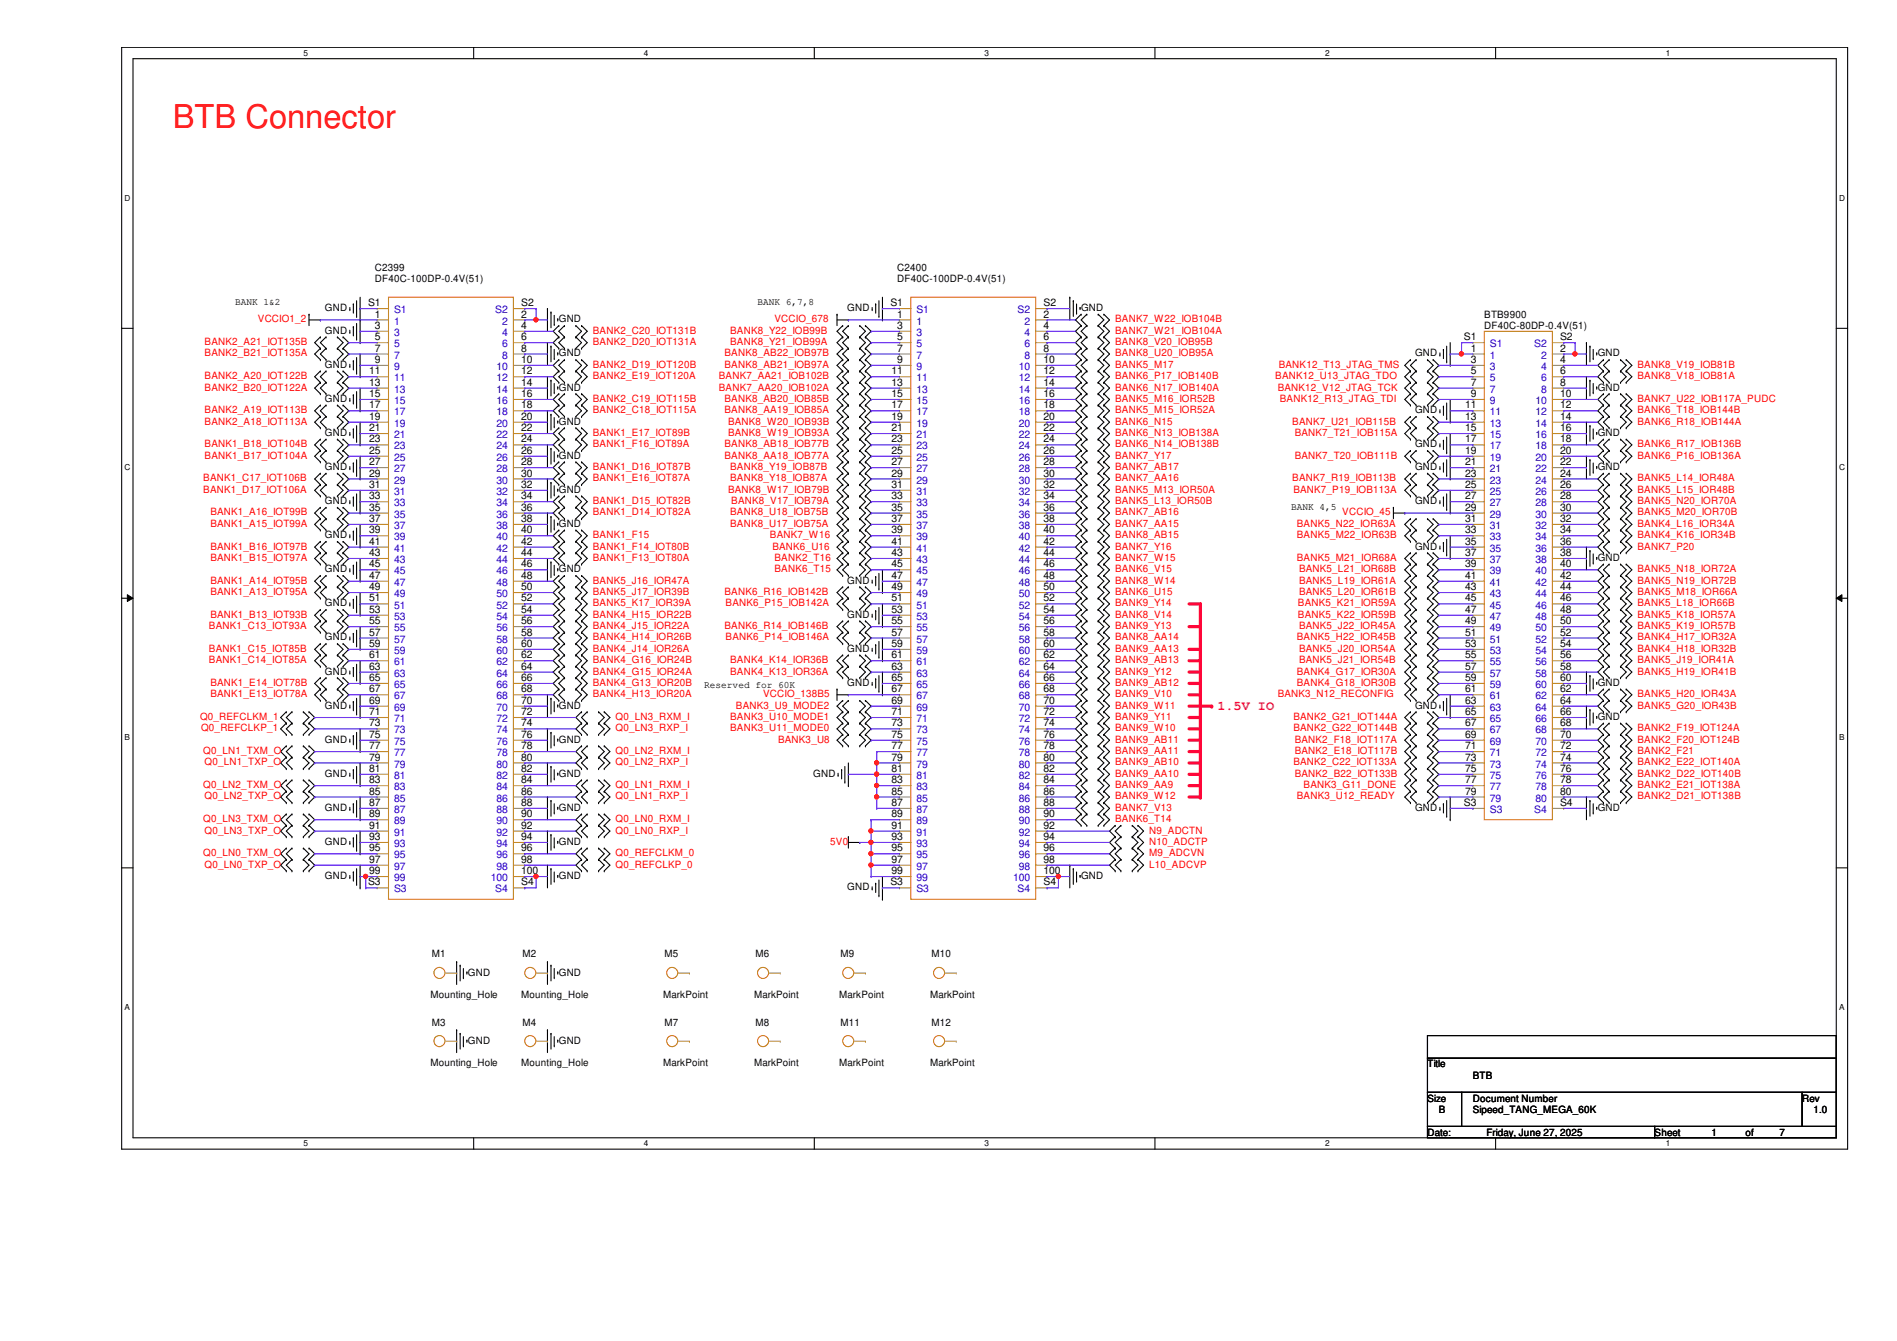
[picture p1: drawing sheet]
<svg xmlns="http://www.w3.org/2000/svg" width="297mm" height="210mm" viewBox="0 0 297 210" stroke-linecap="round" stroke-linejoin="round" font-family="sans-serif">
<defs><g id="words">
<text font-size="5.1" fill="#f00" x="27.1" y="20">BTB Connector</text>
<text font-size="2.1" fill="#ff0080" x="190.6" y="111.2">1.5V IO</text>
<g font-size="1.6">
<text x="36.8" y="47.8">BANK 1&amp;2</text>
<text x="57.7" y="47.9">S1</text>
<text x="58.7" y="42.5">C2399</text>
<text x="58.7" y="44.1">DF40C-100DP-0.4V(51)</text>
<text x="81.6" y="47.9">S2</text>
<text x="118.6" y="47.8">BANK 6,7,8</text>
<text x="139.4" y="47.9">S1</text>
<text x="140.5" y="42.5">C2400</text>
<text x="140.5" y="44.1">DF40C-100DP-0.4V(51)</text>
<text x="163.4" y="47.9">S2</text>
<text x="50.9" y="52.2">GND</text>
<text x="50.9" y="48.7">GND</text>
<text x="58.7" y="53.3">5</text>
<text x="58.7" y="51.5">3</text>
<text x="58.7" y="49.7">1</text>
<text x="81.6" y="53.3">6</text>
<text x="81.6" y="51.5">4</text>
<text x="81.6" y="49.7">2</text>
<text x="87.5" y="50.5">GND</text>
<text x="132.7" y="48.7">GND</text>
<text x="140.5" y="53.3">5</text>
<text x="140.5" y="51.5">3</text>
<text x="140.5" y="49.7">1</text>
<text x="163.4" y="53.3">6</text>
<text x="163.4" y="51.5">4</text>
<text x="163.4" y="49.7">2</text>
<text x="169.3" y="48.7">GND</text>
<text x="229.2" y="53.3">S1</text>
<text x="232.4" y="49.7">BTB9900</text>
<text x="232.4" y="51.5">DF40C-80DP-0.4V(51)</text>
<text x="244.3" y="53.3">S2</text>
<text x="50.9" y="57.6">GND</text>
<text x="57.8" y="58.6">11</text>
<text x="58.7" y="56.8">9</text>
<text x="58.7" y="55">7</text>
<text x="81.6" y="56.8">10</text>
<text x="81.6" y="58.6">12</text>
<text x="81.6" y="55">8</text>
<text x="87.5" y="55.8">GND</text>
<text x="139.6" y="58.6">11</text>
<text x="140.5" y="56.8">9</text>
<text x="140.5" y="55">7</text>
<text x="163.4" y="56.8">10</text>
<text x="163.4" y="58.6">12</text>
<text x="163.4" y="55">8</text>
<text x="221.6" y="55.8">GND</text>
<text x="230.3" y="58.6">5</text>
<text x="230.3" y="56.8">3</text>
<text x="230.3" y="55">1</text>
<text x="244.3" y="55">2</text>
<text x="244.3" y="56.8">4</text>
<text x="244.3" y="58.6">6</text>
<text x="250.2" y="55.8">GND</text>
<text x="50.9" y="62.9">GND</text>
<text x="57.8" y="65.7">19</text>
<text x="57.8" y="63.9">17</text>
<text x="57.8" y="62.1">15</text>
<text x="57.8" y="60.4">13</text>
<text x="81.6" y="65.7">20</text>
<text x="81.6" y="62.1">16</text>
<text x="81.6" y="63.9">18</text>
<text x="81.6" y="60.4">14</text>
<text x="87.5" y="61.1">GND</text>
<text x="139.6" y="65.7">19</text>
<text x="139.6" y="63.9">17</text>
<text x="139.6" y="62.1">15</text>
<text x="139.6" y="60.4">13</text>
<text x="163.4" y="65.7">20</text>
<text x="163.4" y="62.1">16</text>
<text x="163.4" y="63.9">18</text>
<text x="163.4" y="60.4">14</text>
<text x="221.6" y="64.7">GND</text>
<text x="229.4" y="65.7">13</text>
<text x="229.4" y="63.9">11</text>
<text x="230.3" y="62.1">9</text>
<text x="230.3" y="60.4">7</text>
<text x="244.3" y="60.4">8</text>
<text x="244.3" y="62.1">10</text>
<text x="244.3" y="63.9">12</text>
<text x="244.3" y="65.7">14</text>
<text x="250.2" y="61.1">GND</text>
<text x="50.9" y="68.2">GND</text>
<text x="57.8" y="69.3">23</text>
<text x="57.8" y="71">25</text>
<text x="57.8" y="67.5">21</text>
<text x="81.6" y="67.5">22</text>
<text x="81.6" y="71">26</text>
<text x="81.6" y="69.3">24</text>
<text x="87.5" y="71.8">GND</text>
<text x="87.5" y="66.5">GND</text>
<text x="139.6" y="69.3">23</text>
<text x="139.6" y="71">25</text>
<text x="139.6" y="67.5">21</text>
<text x="163.4" y="67.5">22</text>
<text x="163.4" y="71">26</text>
<text x="163.4" y="69.3">24</text>
<text x="221.6" y="70">GND</text>
<text x="229.4" y="71">19</text>
<text x="229.4" y="69.3">17</text>
<text x="229.4" y="67.5">15</text>
<text x="244.3" y="67.5">16</text>
<text x="244.3" y="69.3">18</text>
<text x="244.3" y="71">20</text>
<text x="250.2" y="68.2">GND</text>
<text x="50.9" y="73.6">GND</text>
<text x="57.8" y="76.4">31</text>
<text x="57.8" y="74.6">29</text>
<text x="57.8" y="72.8">27</text>
<text x="81.6" y="76.4">32</text>
<text x="81.6" y="72.8">28</text>
<text x="81.6" y="74.6">30</text>
<text x="87.5" y="77.1">GND</text>
<text x="139.6" y="76.4">31</text>
<text x="139.6" y="74.6">29</text>
<text x="139.6" y="72.8">27</text>
<text x="163.4" y="76.4">32</text>
<text x="163.4" y="72.8">28</text>
<text x="163.4" y="74.6">30</text>
<text x="221.6" y="73.6">GND</text>
<text x="229.4" y="76.4">25</text>
<text x="229.4" y="74.6">23</text>
<text x="229.4" y="72.8">21</text>
<text x="244.3" y="72.8">22</text>
<text x="244.3" y="74.6">24</text>
<text x="244.3" y="76.4">26</text>
<text x="250.2" y="73.6">GND</text>
<text x="50.9" y="78.9">GND</text>
<text x="57.8" y="78.1">33</text>
<text x="57.8" y="81.7">37</text>
<text x="57.8" y="83.5">39</text>
<text x="57.8" y="79.9">35</text>
<text x="81.6" y="81.7">38</text>
<text x="81.6" y="78.1">34</text>
<text x="81.6" y="83.5">40</text>
<text x="81.6" y="79.9">36</text>
<text x="87.5" y="82.5">GND</text>
<text x="139.6" y="78.1">33</text>
<text x="139.6" y="81.7">37</text>
<text x="139.6" y="83.5">39</text>
<text x="139.6" y="79.9">35</text>
<text x="163.4" y="81.7">38</text>
<text x="163.4" y="78.1">34</text>
<text x="163.4" y="83.5">40</text>
<text x="163.4" y="79.9">36</text>
<text x="202.2" y="79.8">BANK 4,5</text>
<text x="221.6" y="78.9">GND</text>
<text x="229.4" y="83.5">33</text>
<text x="229.4" y="81.7">31</text>
<text x="229.4" y="79.9">29</text>
<text x="229.4" y="78.1">27</text>
<text x="244.3" y="78.1">28</text>
<text x="244.3" y="79.9">30</text>
<text x="244.3" y="81.7">32</text>
<text x="244.3" y="83.5">34</text>
<text x="50.9" y="89.6">GND</text>
<text x="50.9" y="84.2">GND</text>
<text x="57.8" y="87">43</text>
<text x="57.8" y="88.8">45</text>
<text x="57.8" y="85.3">41</text>
<text x="81.6" y="85.3">42</text>
<text x="81.6" y="87">44</text>
<text x="81.6" y="88.8">46</text>
<text x="87.5" y="89.6">GND</text>
<text x="139.6" y="87">43</text>
<text x="139.6" y="88.8">45</text>
<text x="139.6" y="85.3">41</text>
<text x="163.4" y="85.3">42</text>
<text x="163.4" y="87">44</text>
<text x="163.4" y="88.8">46</text>
<text x="221.6" y="86">GND</text>
<text x="229.4" y="88.8">39</text>
<text x="229.4" y="87">37</text>
<text x="229.4" y="85.3">35</text>
<text x="244.3" y="85.3">36</text>
<text x="244.3" y="87">38</text>
<text x="244.3" y="88.8">40</text>
<text x="250.2" y="87.8">GND</text>
<text x="50.9" y="94.9">GND</text>
<text x="57.8" y="95.9">53</text>
<text x="57.8" y="94.1">51</text>
<text x="57.8" y="92.4">49</text>
<text x="57.8" y="90.6">47</text>
<text x="81.6" y="94.1">52</text>
<text x="81.6" y="92.4">50</text>
<text x="81.6" y="90.6">48</text>
<text x="81.6" y="95.9">54</text>
<text x="132.7" y="91.4">GND</text>
<text x="139.6" y="95.9">53</text>
<text x="139.6" y="94.1">51</text>
<text x="139.6" y="92.4">49</text>
<text x="139.6" y="90.6">47</text>
<text x="163.4" y="94.1">52</text>
<text x="163.4" y="92.4">50</text>
<text x="163.4" y="90.6">48</text>
<text x="163.4" y="95.9">54</text>
<text x="229.4" y="95.9">47</text>
<text x="229.4" y="94.1">45</text>
<text x="229.4" y="92.4">43</text>
<text x="229.4" y="90.6">41</text>
<text x="244.3" y="90.6">42</text>
<text x="244.3" y="92.4">44</text>
<text x="244.3" y="94.1">46</text>
<text x="244.3" y="95.9">48</text>
<text x="50.9" y="100.2">GND</text>
<text x="57.8" y="101.3">59</text>
<text x="57.8" y="97.7">55</text>
<text x="57.8" y="99.5">57</text>
<text x="81.6" y="101.3">60</text>
<text x="81.6" y="99.5">58</text>
<text x="81.6" y="97.7">56</text>
<text x="132.7" y="96.7">GND</text>
<text x="139.6" y="101.3">59</text>
<text x="139.6" y="97.7">55</text>
<text x="139.6" y="99.5">57</text>
<text x="163.4" y="101.3">60</text>
<text x="163.4" y="99.5">58</text>
<text x="163.4" y="97.7">56</text>
<text x="229.4" y="101.3">53</text>
<text x="229.4" y="99.5">51</text>
<text x="229.4" y="97.7">49</text>
<text x="244.3" y="97.7">50</text>
<text x="244.3" y="99.5">52</text>
<text x="244.3" y="101.3">54</text>
<text x="50.9" y="105.6">GND</text>
<text x="57.8" y="106.6">65</text>
<text x="57.8" y="104.8">63</text>
<text x="57.8" y="103">61</text>
<text x="81.6" y="106.6">66</text>
<text x="81.6" y="103">62</text>
<text x="81.6" y="104.8">64</text>
<text x="110.3" y="107.7">Reserved for 60K</text>
<text x="132.7" y="102">GND</text>
<text x="132.7" y="107.4">GND</text>
<text x="139.6" y="106.6">65</text>
<text x="139.6" y="104.8">63</text>
<text x="139.6" y="103">61</text>
<text x="163.4" y="106.6">66</text>
<text x="163.4" y="103">62</text>
<text x="163.4" y="104.8">64</text>
<text x="229.4" y="104.8">57</text>
<text x="229.4" y="103">55</text>
<text x="229.4" y="106.6">59</text>
<text x="244.3" y="103">56</text>
<text x="244.3" y="104.8">58</text>
<text x="244.3" y="106.6">60</text>
<text x="250.2" y="107.4">GND</text>
<text x="50.9" y="110.9">GND</text>
<text x="57.8" y="111.9">71</text>
<text x="57.8" y="108.4">67</text>
<text x="57.8" y="110.2">69</text>
<text x="57.8" y="113.7">73</text>
<text x="81.6" y="113.7">74</text>
<text x="81.6" y="108.4">68</text>
<text x="81.6" y="111.9">72</text>
<text x="81.6" y="110.2">70</text>
<text x="87.5" y="110.9">GND</text>
<text x="139.6" y="111.9">71</text>
<text x="139.6" y="108.4">67</text>
<text x="139.6" y="110.2">69</text>
<text x="139.6" y="113.7">73</text>
<text x="163.4" y="113.7">74</text>
<text x="163.4" y="108.4">68</text>
<text x="163.4" y="111.9">72</text>
<text x="163.4" y="110.2">70</text>
<text x="221.6" y="110.9">GND</text>
<text x="229.4" y="108.4">61</text>
<text x="229.4" y="110.2">63</text>
<text x="229.4" y="111.9">65</text>
<text x="229.4" y="113.7">67</text>
<text x="244.3" y="108.4">62</text>
<text x="244.3" y="110.2">64</text>
<text x="244.3" y="111.9">66</text>
<text x="244.3" y="113.7">68</text>
<text x="250.2" y="112.7">GND</text>
<text x="50.9" y="116.2">GND</text>
<text x="57.8" y="117.3">77</text>
<text x="57.8" y="119">79</text>
<text x="57.8" y="115.5">75</text>
<text x="81.6" y="117.3">78</text>
<text x="81.6" y="115.5">76</text>
<text x="81.6" y="119">80</text>
<text x="87.5" y="116.2">GND</text>
<text x="139.6" y="117.3">77</text>
<text x="139.6" y="119">79</text>
<text x="139.6" y="115.5">75</text>
<text x="163.4" y="117.3">78</text>
<text x="163.4" y="115.5">76</text>
<text x="163.4" y="119">80</text>
<text x="229.4" y="115.5">69</text>
<text x="229.4" y="117.3">71</text>
<text x="229.4" y="119">73</text>
<text x="244.3" y="115.5">70</text>
<text x="244.3" y="117.3">72</text>
<text x="244.3" y="119">74</text>
<text x="50.9" y="121.6">GND</text>
<text x="57.8" y="120.8">81</text>
<text x="57.8" y="122.6">83</text>
<text x="57.8" y="124.4">85</text>
<text x="81.6" y="122.6">84</text>
<text x="81.6" y="124.4">86</text>
<text x="81.6" y="120.8">82</text>
<text x="87.5" y="121.6">GND</text>
<text x="127.3" y="121.6">GND</text>
<text x="139.6" y="120.8">81</text>
<text x="139.6" y="122.6">83</text>
<text x="139.6" y="124.4">85</text>
<text x="163.4" y="122.6">84</text>
<text x="163.4" y="124.4">86</text>
<text x="163.4" y="120.8">82</text>
<text x="229.4" y="120.8">75</text>
<text x="229.4" y="122.6">77</text>
<text x="229.4" y="124.4">79</text>
<text x="244.3" y="120.8">76</text>
<text x="244.3" y="122.6">78</text>
<text x="244.3" y="124.4">80</text>
<text x="50.9" y="126.9">GND</text>
<text x="57.8" y="126.2">87</text>
<text x="57.8" y="129.7">91</text>
<text x="57.8" y="127.9">89</text>
<text x="57.8" y="131.5">93</text>
<text x="81.6" y="126.2">88</text>
<text x="81.6" y="127.9">90</text>
<text x="81.6" y="131.5">94</text>
<text x="81.6" y="129.7">92</text>
<text x="87.5" y="126.9">GND</text>
<text x="139.6" y="126.2">87</text>
<text x="139.6" y="129.7">91</text>
<text x="139.6" y="127.9">89</text>
<text x="139.6" y="131.5">93</text>
<text x="163.4" y="126.2">88</text>
<text x="163.4" y="127.9">90</text>
<text x="163.4" y="131.5">94</text>
<text x="163.4" y="129.7">92</text>
<text x="221.6" y="126.9">GND</text>
<text x="229.2" y="126.2">S3</text>
<text x="244.3" y="126.2">S4</text>
<text x="250.2" y="126.9">GND</text>
<text x="50.9" y="137.6">GND</text>
<text x="50.9" y="132.2">GND</text>
<text x="57.8" y="135">97</text>
<text x="57.8" y="136.8">99</text>
<text x="57.8" y="133.3">95</text>
<text x="81.6" y="133.3">96</text>
<text x="81.6" y="135">98</text>
<text x="81.6" y="136.8">100</text>
<text x="87.5" y="137.6">GND</text>
<text x="87.5" y="132.2">GND</text>
<text x="139.6" y="135">97</text>
<text x="139.6" y="136.8">99</text>
<text x="139.6" y="133.3">95</text>
<text x="163.4" y="133.3">96</text>
<text x="163.4" y="135">98</text>
<text x="163.4" y="136.8">100</text>
<text x="169.3" y="137.6">GND</text>
<text x="57.7" y="138.6">S3</text>
<text x="81.6" y="138.6">S4</text>
<text x="132.7" y="139.4">GND</text>
<text x="139.4" y="138.6">S3</text>
<text x="163.4" y="138.6">S4</text>
<text x="67.6" y="149.9">M1</text>
<text x="81.8" y="149.9">M2</text>
<text x="104.1" y="149.9">M5</text>
<text x="118.3" y="149.9">M6</text>
<text x="131.6" y="149.9">M9</text>
<text x="145.8" y="149.9">M10</text>
<text x="73.3" y="152.7">GND</text>
<text x="87.5" y="152.7">GND</text>
<text x="67.4" y="156.3">Mounting_Hole</text>
<text x="67.6" y="160.5">M3</text>
<text x="81.6" y="156.3">Mounting_Hole</text>
<text x="81.8" y="160.5">M4</text>
<text x="103.8" y="156.3">MarkPoint</text>
<text x="104.1" y="160.5">M7</text>
<text x="118.1" y="156.3">MarkPoint</text>
<text x="118.3" y="160.5">M8</text>
<text x="131.4" y="156.3">MarkPoint</text>
<text x="131.6" y="160.5">M11</text>
<text x="145.6" y="156.3">MarkPoint</text>
<text x="145.8" y="160.5">M12</text>
<text x="67.4" y="166.9">Mounting_Hole</text>
<text x="73.3" y="163.4">GND</text>
<text x="81.6" y="166.9">Mounting_Hole</text>
<text x="87.5" y="163.4">GND</text>
<text x="103.8" y="166.9">MarkPoint</text>
<text x="118.1" y="166.9">MarkPoint</text>
<text x="131.4" y="166.9">MarkPoint</text>
<text x="145.6" y="166.9">MarkPoint</text>
<text x="223.5" y="167.1">Title</text>
<text x="223.5" y="172.4">Size</text>
<text x="230.6" y="172.4">Document Number</text>
<text x="230.6" y="168.9">BTB</text>
<text x="282.2" y="172.4">Rev</text>
<text x="223.5" y="177.8">Date:</text>
<text x="225.3" y="174.2">B</text>
<text x="230.6" y="174.2">Sipeed_TANG_MEGA_60K</text>
<text x="232.7" y="177.8">Friday, June 27, 2025</text>
<text x="259.1" y="177.8">Sheet</text>
<text x="268" y="177.8">1</text>
<text x="273.3" y="177.8">of</text>
<text x="278.6" y="177.8">7</text>
<text x="284" y="174.2">1.0</text>
</g>
<g font-size="1.6" fill="#f00">
<text x="40.4" y="50.5">VCCIO1_2</text>
<text x="92.8" y="52.2">BANK2_C20_IOT131B</text>
<text x="114.3" y="52.2">BANK8_Y22_IOB99B</text>
<text x="121.3" y="50.5">VCCIO_678</text>
<text x="174.6" y="50.5">BANK7_W22_IOB104B</text>
<text x="174.6" y="52.2">BANK7_W21_IOB104A</text>
<text x="32" y="54">BANK2_A21_IOT135B</text>
<text x="32" y="55.8">BANK2_B21_IOT135A</text>
<text x="32" y="59.4">BANK2_A20_IOT122B</text>
<text x="92.8" y="54">BANK2_D20_IOT131A</text>
<text x="92.8" y="57.6">BANK2_D19_IOT120B</text>
<text x="92.8" y="59.4">BANK2_E19_IOT120A</text>
<text x="112.6" y="59.4">BANK7_AA21_IOB102B</text>
<text x="113.5" y="55.8">BANK8_AB22_IOB97B</text>
<text x="113.5" y="57.6">BANK8_AB21_IOB97A</text>
<text x="114.3" y="54">BANK8_Y21_IOB99A</text>
<text x="174.6" y="54">BANK8_V20_IOB95B</text>
<text x="174.6" y="55.8">BANK8_U20_IOB95A</text>
<text x="174.6" y="57.6">BANK5_M17</text>
<text x="174.6" y="59.4">BANK6_P17_IOB140B</text>
<text x="199.7" y="59.4">BANK12_U13_JTAG_TDO</text>
<text x="200.2" y="57.6">BANK12_T13_JTAG_TMS</text>
<text x="256.4" y="57.6">BANK8_V19_IOB81B</text>
<text x="256.4" y="59.4">BANK8_V18_IOB81A</text>
<text x="32" y="61.1">BANK2_B20_IOT122A</text>
<text x="32" y="64.7">BANK2_A19_IOT113B</text>
<text x="92.8" y="62.9">BANK2_C19_IOT115B</text>
<text x="92.8" y="64.7">BANK2_C18_IOT115A</text>
<text x="112.6" y="61.1">BANK7_AA20_IOB102A</text>
<text x="113.5" y="62.9">BANK8_AB20_IOB85B</text>
<text x="113.5" y="64.7">BANK8_AA19_IOB85A</text>
<text x="174.6" y="61.1">BANK6_N17_IOB140A</text>
<text x="174.6" y="62.9">BANK5_M16_IOR52B</text>
<text x="174.6" y="64.7">BANK5_M15_IOR52A</text>
<text x="200.1" y="61.1">BANK12_V12_JTAG_TCK</text>
<text x="200.4" y="62.9">BANK12_R13_JTAG_TDI</text>
<text x="256.4" y="62.9">BANK7_U22_IOB117A_PUDC</text>
<text x="256.4" y="64.7">BANK6_T18_IOB144B</text>
<text x="32" y="66.5">BANK2_A18_IOT113A</text>
<text x="32" y="70">BANK1_B18_IOT104B</text>
<text x="32" y="71.8">BANK1_B17_IOT104A</text>
<text x="92.8" y="68.2">BANK1_E17_IOT89B</text>
<text x="92.8" y="70">BANK1_F16_IOT89A</text>
<text x="113.5" y="70">BANK8_AB18_IOB77B</text>
<text x="113.5" y="71.8">BANK8_AA18_IOB77A</text>
<text x="114" y="66.5">BANK8_W20_IOB93B</text>
<text x="114" y="68.2">BANK8_W19_IOB93A</text>
<text x="174.6" y="66.5">BANK6_N15</text>
<text x="174.6" y="68.2">BANK6_N13_IOB138A</text>
<text x="174.6" y="70">BANK6_N14_IOB138B</text>
<text x="174.6" y="71.8">BANK7_Y17</text>
<text x="202.4" y="66.5">BANK7_U21_IOB115B</text>
<text x="202.7" y="68.2">BANK7_T21_IOB115A</text>
<text x="202.7" y="71.8">BANK7_T20_IOB111B</text>
<text x="256.4" y="66.5">BANK6_R18_IOB144A</text>
<text x="256.4" y="70">BANK6_R17_IOB136B</text>
<text x="256.4" y="71.8">BANK6_P16_IOB136A</text>
<text x="31.8" y="75.4">BANK1_C17_IOT106B</text>
<text x="31.8" y="77.1">BANK1_D17_IOT106A</text>
<text x="92.8" y="73.6">BANK1_D16_IOT87B</text>
<text x="92.8" y="75.4">BANK1_E16_IOT87A</text>
<text x="114" y="77.1">BANK8_W17_IOB79B</text>
<text x="114.3" y="73.6">BANK8_Y19_IOB87B</text>
<text x="114.3" y="75.4">BANK8_Y18_IOB87A</text>
<text x="174.6" y="73.6">BANK7_AB17</text>
<text x="174.6" y="75.4">BANK7_AA16</text>
<text x="174.6" y="77.1">BANK5_M13_IOR50A</text>
<text x="202.4" y="75.4">BANK7_R19_IOB113B</text>
<text x="202.5" y="77.1">BANK7_P19_IOB113A</text>
<text x="256.4" y="75.4">BANK5_L14_IOR48A</text>
<text x="256.4" y="77.1">BANK5_L15_IOR48B</text>
<text x="32.9" y="80.7">BANK1_A16_IOT99B</text>
<text x="32.9" y="82.5">BANK1_A15_IOT99A</text>
<text x="92.8" y="78.9">BANK1_D15_IOT82B</text>
<text x="92.8" y="80.7">BANK1_D14_IOT82A</text>
<text x="114.3" y="80.7">BANK8_U18_IOB75B</text>
<text x="114.3" y="82.5">BANK8_U17_IOB75A</text>
<text x="114.5" y="78.9">BANK8_V17_IOB79A</text>
<text x="174.6" y="78.9">BANK5_L13_IOR50B</text>
<text x="174.6" y="80.7">BANK7_AB16</text>
<text x="174.6" y="82.5">BANK7_AA15</text>
<text x="203.1" y="82.5">BANK5_N22_IOR63A</text>
<text x="210.2" y="80.7">VCCIO_45</text>
<text x="256.4" y="78.9">BANK5_N20_IOR70A</text>
<text x="256.4" y="80.7">BANK5_M20_IOR70B</text>
<text x="256.4" y="82.5">BANK4_L16_IOR34A</text>
<text x="32.9" y="86">BANK1_B16_IOT97B</text>
<text x="32.9" y="87.8">BANK1_B15_IOT97A</text>
<text x="92.8" y="86">BANK1_F14_IOT80B</text>
<text x="92.8" y="87.8">BANK1_F13_IOT80A</text>
<text x="92.8" y="84.2">BANK1_F15</text>
<text x="120.6" y="84.2">BANK7_W16</text>
<text x="120.9" y="86">BANK6_U16</text>
<text x="121.3" y="87.8">BANK2_T16</text>
<text x="121.3" y="89.6">BANK6_T15</text>
<text x="174.6" y="84.2">BANK8_AB15</text>
<text x="174.6" y="86">BANK7_Y16</text>
<text x="174.6" y="87.8">BANK7_W15</text>
<text x="174.6" y="89.6">BANK6_V15</text>
<text x="203.1" y="84.2">BANK5_M22_IOR63B</text>
<text x="203.1" y="87.8">BANK5_M21_IOR68A</text>
<text x="203.4" y="89.6">BANK5_L21_IOR68B</text>
<text x="256.4" y="84.2">BANK4_K16_IOR34B</text>
<text x="256.4" y="86">BANK7_P20</text>
<text x="256.4" y="89.6">BANK5_N18_IOR72A</text>
<text x="32.9" y="91.4">BANK1_A14_IOT95B</text>
<text x="32.9" y="93.1">BANK1_A13_IOT95A</text>
<text x="92.8" y="91.4">BANK5_J16_IOR47A</text>
<text x="92.8" y="93.1">BANK5_J17_IOR39B</text>
<text x="92.8" y="94.9">BANK5_K17_IOR39A</text>
<text x="113.5" y="93.1">BANK6_R16_IOB142B</text>
<text x="113.6" y="94.9">BANK6_P15_IOB142A</text>
<text x="174.6" y="91.4">BANK8_W14</text>
<text x="174.6" y="93.1">BANK6_U15</text>
<text x="174.6" y="94.9">BANK9_Y14</text>
<text x="203.2" y="94.9">BANK5_K21_IOR59A</text>
<text x="203.4" y="91.4">BANK5_L19_IOR61A</text>
<text x="203.4" y="93.1">BANK5_L20_IOR61B</text>
<text x="256.4" y="91.4">BANK5_N19_IOR72B</text>
<text x="256.4" y="93.1">BANK5_M18_IOR66A</text>
<text x="256.4" y="94.9">BANK5_L18_IOR66B</text>
<text x="32.7" y="98.5">BANK1_C13_IOT93A</text>
<text x="32.9" y="96.7">BANK1_B13_IOT93B</text>
<text x="92.8" y="96.7">BANK4_H15_IOR22B</text>
<text x="92.8" y="98.5">BANK4_J15_IOR22A</text>
<text x="92.8" y="100.2">BANK4_H14_IOR26B</text>
<text x="113.5" y="98.5">BANK6_R14_IOB146B</text>
<text x="113.6" y="100.2">BANK6_P14_IOB146A</text>
<text x="174.6" y="96.7">BANK8_V14</text>
<text x="174.6" y="98.5">BANK9_Y13</text>
<text x="174.6" y="100.2">BANK8_AA14</text>
<text x="203.1" y="100.2">BANK5_H22_IOR45B</text>
<text x="203.2" y="96.7">BANK5_K22_IOR59B</text>
<text x="203.4" y="98.5">BANK5_J22_IOR45A</text>
<text x="256.4" y="96.7">BANK5_K18_IOR57A</text>
<text x="256.4" y="98.5">BANK5_K19_IOR57B</text>
<text x="256.4" y="100.2">BANK4_H17_IOR32A</text>
<text x="32.7" y="102">BANK1_C15_IOT85B</text>
<text x="32.7" y="103.8">BANK1_C14_IOT85A</text>
<text x="32.9" y="107.4">BANK1_E14_IOT78B</text>
<text x="92.8" y="102">BANK4_J14_IOR26A</text>
<text x="92.8" y="103.8">BANK4_G16_IOR24B</text>
<text x="92.8" y="105.6">BANK4_G15_IOR24A</text>
<text x="92.8" y="107.4">BANK4_G13_IOR20B</text>
<text x="114.3" y="103.8">BANK4_K14_IOR36B</text>
<text x="114.3" y="105.6">BANK4_K13_IOR36A</text>
<text x="174.6" y="102">BANK9_AA13</text>
<text x="174.6" y="103.8">BANK9_AB13</text>
<text x="174.6" y="105.6">BANK9_Y12</text>
<text x="174.6" y="107.4">BANK9_AB12</text>
<text x="203.1" y="105.6">BANK4_G17_IOR30A</text>
<text x="203.1" y="107.4">BANK4_G18_IOR30B</text>
<text x="203.4" y="102">BANK5_J20_IOR54A</text>
<text x="203.4" y="103.8">BANK5_J21_IOR54B</text>
<text x="256.4" y="102">BANK4_H18_IOR32B</text>
<text x="256.4" y="103.8">BANK5_J19_IOR41A</text>
<text x="256.4" y="105.6">BANK5_H19_IOR41B</text>
<text x="31.3" y="112.7">Q0_REFCLKM_1</text>
<text x="32.9" y="109.1">BANK1_E13_IOT78A</text>
<text x="92.8" y="109.1">BANK4_H13_IOR20A</text>
<text x="96.4" y="112.7">Q0_LN3_RXM_I</text>
<text x="114.3" y="112.7">BANK3_U10_MODE1</text>
<text x="115.2" y="110.9">BANK3_U9_MODE2</text>
<text x="119.5" y="109.1">VCCIO_138B5</text>
<text x="174.6" y="109.1">BANK9_V10</text>
<text x="174.6" y="110.9">BANK9_W11</text>
<text x="174.6" y="112.7">BANK9_Y11</text>
<text x="200.1" y="109.1">BANK3_N12_RECONFIG</text>
<text x="202.5" y="112.7">BANK2_G21_IOT144A</text>
<text x="256.4" y="109.1">BANK5_H20_IOR43A</text>
<text x="256.4" y="110.9">BANK5_G20_IOR43B</text>
<text x="31.5" y="114.5">Q0_REFCLKP_1</text>
<text x="31.8" y="118">Q0_LN1_TXM_O</text>
<text x="32" y="119.8">Q0_LN1_TXP_O</text>
<text x="96.4" y="118">Q0_LN2_RXM_I</text>
<text x="96.4" y="119.8">Q0_LN2_RXP_I</text>
<text x="96.4" y="114.5">Q0_LN3_RXP_I</text>
<text x="114.3" y="114.5">BANK3_U11_MODE0</text>
<text x="121.8" y="116.2">BANK3_U8</text>
<text x="174.6" y="114.5">BANK9_W10</text>
<text x="174.6" y="116.2">BANK9_AB11</text>
<text x="174.6" y="118">BANK9_AA11</text>
<text x="174.6" y="119.8">BANK9_AB10</text>
<text x="202.5" y="114.5">BANK2_G22_IOT144B</text>
<text x="202.5" y="119.8">BANK2_C22_IOT133A</text>
<text x="202.7" y="116.2">BANK2_F18_IOT117A</text>
<text x="202.7" y="118">BANK2_E18_IOT117B</text>
<text x="256.4" y="114.5">BANK2_F19_IOT124A</text>
<text x="256.4" y="116.2">BANK2_F20_IOT124B</text>
<text x="256.4" y="118">BANK2_F21</text>
<text x="256.4" y="119.8">BANK2_E22_IOT140A</text>
<text x="31.8" y="123.4">Q0_LN2_TXM_O</text>
<text x="32" y="125.1">Q0_LN2_TXP_O</text>
<text x="96.4" y="123.4">Q0_LN1_RXM_I</text>
<text x="96.4" y="125.1">Q0_LN1_RXP_I</text>
<text x="174.6" y="121.6">BANK9_AA10</text>
<text x="174.6" y="123.4">BANK9_AA9</text>
<text x="174.6" y="125.1">BANK9_W12</text>
<text x="202.7" y="121.6">BANK2_B22_IOT133B</text>
<text x="203.1" y="125.1">BANK3_U12_READY</text>
<text x="204.1" y="123.4">BANK3_G11_DONE</text>
<text x="256.4" y="121.6">BANK2_D22_IOT140B</text>
<text x="256.4" y="123.4">BANK2_E21_IOT138A</text>
<text x="256.4" y="125.1">BANK2_D21_IOT138B</text>
<text x="31.8" y="128.7">Q0_LN3_TXM_O</text>
<text x="32" y="130.5">Q0_LN3_TXP_O</text>
<text x="96.4" y="128.7">Q0_LN0_RXM_I</text>
<text x="96.4" y="130.5">Q0_LN0_RXP_I</text>
<text x="174.6" y="126.9">BANK7_V13</text>
<text x="174.6" y="128.7">BANK6_T14</text>
<text x="180" y="130.5">N9_ADCTN</text>
<text x="31.8" y="134">Q0_LN0_TXM_O</text>
<text x="32" y="135.8">Q0_LN0_TXP_O</text>
<text x="96.4" y="134">Q0_REFCLKM_0</text>
<text x="96.4" y="135.8">Q0_REFCLKP_0</text>
<text x="130" y="132.2">5V0</text>
<text x="180" y="132.2">N10_ADCTP</text>
<text x="180" y="134">M9_ADCVN</text>
<text x="180" y="135.8">L10_ADCVP</text>
</g>
<g font-size="1.6" fill="#00c">
<text x="61.7" y="52.6">3</text>
<text x="61.7" y="50.8">1</text>
<text x="61.7" y="49">S1</text>
<text x="77.6" y="49">S2</text>
<text x="78.6" y="52.6">4</text>
<text x="78.6" y="50.8">2</text>
<text x="143.5" y="52.6">3</text>
<text x="143.5" y="50.8">1</text>
<text x="143.5" y="49">S1</text>
<text x="159.3" y="49">S2</text>
<text x="160.4" y="52.6">4</text>
<text x="160.4" y="50.8">2</text>
<text x="61.7" y="57.9">9</text>
<text x="61.7" y="59.7">11</text>
<text x="61.7" y="54.4">5</text>
<text x="61.7" y="56.1">7</text>
<text x="77.7" y="57.9">10</text>
<text x="77.7" y="59.7">12</text>
<text x="78.6" y="54.4">6</text>
<text x="78.6" y="56.1">8</text>
<text x="143.5" y="57.9">9</text>
<text x="143.5" y="59.7">11</text>
<text x="143.5" y="54.4">5</text>
<text x="143.5" y="56.1">7</text>
<text x="159.5" y="57.9">10</text>
<text x="159.5" y="59.7">12</text>
<text x="160.4" y="54.4">6</text>
<text x="160.4" y="56.1">8</text>
<text x="233.3" y="59.7">5</text>
<text x="233.3" y="57.9">3</text>
<text x="233.3" y="56.1">1</text>
<text x="233.3" y="54.4">S1</text>
<text x="240.2" y="54.4">S2</text>
<text x="241.3" y="56.1">2</text>
<text x="241.3" y="57.9">4</text>
<text x="241.3" y="59.7">6</text>
<text x="61.7" y="65">17</text>
<text x="61.7" y="63.2">15</text>
<text x="61.7" y="61.5">13</text>
<text x="77.7" y="63.2">16</text>
<text x="77.7" y="65">18</text>
<text x="77.7" y="61.5">14</text>
<text x="143.5" y="65">17</text>
<text x="143.5" y="63.2">15</text>
<text x="143.5" y="61.5">13</text>
<text x="159.5" y="63.2">16</text>
<text x="159.5" y="65">18</text>
<text x="159.5" y="61.5">14</text>
<text x="233.3" y="65">11</text>
<text x="233.3" y="63.2">9</text>
<text x="233.3" y="61.5">7</text>
<text x="240.4" y="63.2">10</text>
<text x="240.4" y="65">12</text>
<text x="241.3" y="61.5">8</text>
<text x="61.7" y="66.8">19</text>
<text x="61.7" y="70.4">23</text>
<text x="61.7" y="68.6">21</text>
<text x="77.7" y="66.8">20</text>
<text x="77.7" y="68.6">22</text>
<text x="77.7" y="70.4">24</text>
<text x="143.5" y="66.8">19</text>
<text x="143.5" y="70.4">23</text>
<text x="143.5" y="68.6">21</text>
<text x="159.5" y="66.8">20</text>
<text x="159.5" y="68.6">22</text>
<text x="159.5" y="70.4">24</text>
<text x="233.3" y="70.4">17</text>
<text x="233.3" y="68.6">15</text>
<text x="233.3" y="66.8">13</text>
<text x="240.4" y="66.8">14</text>
<text x="240.4" y="68.6">16</text>
<text x="240.4" y="70.4">18</text>
<text x="61.7" y="77.5">31</text>
<text x="61.7" y="75.7">29</text>
<text x="61.7" y="73.9">27</text>
<text x="61.7" y="72.1">25</text>
<text x="77.7" y="77.5">32</text>
<text x="77.7" y="73.9">28</text>
<text x="77.7" y="72.1">26</text>
<text x="77.7" y="75.7">30</text>
<text x="143.5" y="77.5">31</text>
<text x="143.5" y="75.7">29</text>
<text x="143.5" y="73.9">27</text>
<text x="143.5" y="72.1">25</text>
<text x="159.5" y="77.5">32</text>
<text x="159.5" y="73.9">28</text>
<text x="159.5" y="72.1">26</text>
<text x="159.5" y="75.7">30</text>
<text x="233.3" y="77.5">25</text>
<text x="233.3" y="75.7">23</text>
<text x="233.3" y="73.9">21</text>
<text x="233.3" y="72.1">19</text>
<text x="240.4" y="72.1">20</text>
<text x="240.4" y="73.9">22</text>
<text x="240.4" y="75.7">24</text>
<text x="240.4" y="77.5">26</text>
<text x="61.7" y="79.2">33</text>
<text x="61.7" y="82.8">37</text>
<text x="61.7" y="81">35</text>
<text x="77.7" y="82.8">38</text>
<text x="77.7" y="79.2">34</text>
<text x="77.7" y="81">36</text>
<text x="143.5" y="79.2">33</text>
<text x="143.5" y="82.8">37</text>
<text x="143.5" y="81">35</text>
<text x="159.5" y="82.8">38</text>
<text x="159.5" y="79.2">34</text>
<text x="159.5" y="81">36</text>
<text x="233.3" y="82.8">31</text>
<text x="233.3" y="81">29</text>
<text x="233.3" y="79.2">27</text>
<text x="240.4" y="79.2">28</text>
<text x="240.4" y="81">30</text>
<text x="240.4" y="82.8">32</text>
<text x="61.7" y="88.1">43</text>
<text x="61.7" y="89.9">45</text>
<text x="61.7" y="86.4">41</text>
<text x="61.7" y="84.6">39</text>
<text x="77.7" y="86.4">42</text>
<text x="77.7" y="88.1">44</text>
<text x="77.7" y="89.9">46</text>
<text x="77.7" y="84.6">40</text>
<text x="143.5" y="88.1">43</text>
<text x="143.5" y="89.9">45</text>
<text x="143.5" y="86.4">41</text>
<text x="143.5" y="84.6">39</text>
<text x="159.5" y="86.4">42</text>
<text x="159.5" y="88.1">44</text>
<text x="159.5" y="89.9">46</text>
<text x="159.5" y="84.6">40</text>
<text x="233.3" y="89.9">39</text>
<text x="233.3" y="88.1">37</text>
<text x="233.3" y="86.4">35</text>
<text x="233.3" y="84.6">33</text>
<text x="240.4" y="84.6">34</text>
<text x="240.4" y="86.4">36</text>
<text x="240.4" y="88.1">38</text>
<text x="240.4" y="89.9">40</text>
<text x="61.7" y="95.2">51</text>
<text x="61.7" y="93.5">49</text>
<text x="61.7" y="91.7">47</text>
<text x="77.7" y="95.2">52</text>
<text x="77.7" y="93.5">50</text>
<text x="77.7" y="91.7">48</text>
<text x="143.5" y="95.2">51</text>
<text x="143.5" y="93.5">49</text>
<text x="143.5" y="91.7">47</text>
<text x="159.5" y="95.2">52</text>
<text x="159.5" y="93.5">50</text>
<text x="159.5" y="91.7">48</text>
<text x="233.3" y="95.2">45</text>
<text x="233.3" y="93.5">43</text>
<text x="233.3" y="91.7">41</text>
<text x="240.4" y="91.7">42</text>
<text x="240.4" y="93.5">44</text>
<text x="240.4" y="95.2">46</text>
<text x="61.7" y="97">53</text>
<text x="61.7" y="98.8">55</text>
<text x="61.7" y="100.6">57</text>
<text x="77.7" y="100.6">58</text>
<text x="77.7" y="98.8">56</text>
<text x="77.7" y="97">54</text>
<text x="143.5" y="97">53</text>
<text x="143.5" y="98.8">55</text>
<text x="143.5" y="100.6">57</text>
<text x="159.5" y="100.6">58</text>
<text x="159.5" y="98.8">56</text>
<text x="159.5" y="97">54</text>
<text x="233.3" y="100.6">51</text>
<text x="233.3" y="98.8">49</text>
<text x="233.3" y="97">47</text>
<text x="240.4" y="97">48</text>
<text x="240.4" y="98.8">50</text>
<text x="240.4" y="100.6">52</text>
<text x="61.7" y="102.4">59</text>
<text x="61.7" y="107.7">65</text>
<text x="61.7" y="105.9">63</text>
<text x="61.7" y="104.1">61</text>
<text x="77.7" y="102.4">60</text>
<text x="77.7" y="107.7">66</text>
<text x="77.7" y="104.1">62</text>
<text x="77.7" y="105.9">64</text>
<text x="143.5" y="102.4">59</text>
<text x="143.5" y="107.7">65</text>
<text x="143.5" y="105.9">63</text>
<text x="143.5" y="104.1">61</text>
<text x="159.5" y="102.4">60</text>
<text x="159.5" y="107.7">66</text>
<text x="159.5" y="104.1">62</text>
<text x="159.5" y="105.9">64</text>
<text x="233.3" y="105.9">57</text>
<text x="233.3" y="104.1">55</text>
<text x="233.3" y="102.4">53</text>
<text x="233.3" y="107.7">59</text>
<text x="240.4" y="102.4">54</text>
<text x="240.4" y="104.1">56</text>
<text x="240.4" y="105.9">58</text>
<text x="240.4" y="107.7">60</text>
<text x="61.7" y="113">71</text>
<text x="61.7" y="109.5">67</text>
<text x="61.7" y="111.3">69</text>
<text x="77.7" y="109.5">68</text>
<text x="77.7" y="113">72</text>
<text x="77.7" y="111.3">70</text>
<text x="143.5" y="113">71</text>
<text x="143.5" y="109.5">67</text>
<text x="143.5" y="111.3">69</text>
<text x="159.5" y="109.5">68</text>
<text x="159.5" y="113">72</text>
<text x="159.5" y="111.3">70</text>
<text x="233.3" y="109.5">61</text>
<text x="233.3" y="111.3">63</text>
<text x="233.3" y="113">65</text>
<text x="240.4" y="109.5">62</text>
<text x="240.4" y="111.3">64</text>
<text x="240.4" y="113">66</text>
<text x="61.7" y="118.4">77</text>
<text x="61.7" y="116.6">75</text>
<text x="61.7" y="114.8">73</text>
<text x="77.7" y="114.8">74</text>
<text x="77.7" y="118.4">78</text>
<text x="77.7" y="116.6">76</text>
<text x="143.5" y="118.4">77</text>
<text x="143.5" y="116.6">75</text>
<text x="143.5" y="114.8">73</text>
<text x="159.5" y="114.8">74</text>
<text x="159.5" y="118.4">78</text>
<text x="159.5" y="116.6">76</text>
<text x="233.3" y="114.8">67</text>
<text x="233.3" y="116.6">69</text>
<text x="233.3" y="118.4">71</text>
<text x="240.4" y="114.8">68</text>
<text x="240.4" y="116.6">70</text>
<text x="240.4" y="118.4">72</text>
<text x="61.7" y="120.1">79</text>
<text x="61.7" y="121.9">81</text>
<text x="61.7" y="123.7">83</text>
<text x="61.7" y="125.5">85</text>
<text x="77.7" y="123.7">84</text>
<text x="77.7" y="125.5">86</text>
<text x="77.7" y="120.1">80</text>
<text x="77.7" y="121.9">82</text>
<text x="143.5" y="120.1">79</text>
<text x="143.5" y="121.9">81</text>
<text x="143.5" y="123.7">83</text>
<text x="143.5" y="125.5">85</text>
<text x="159.5" y="123.7">84</text>
<text x="159.5" y="125.5">86</text>
<text x="159.5" y="120.1">80</text>
<text x="159.5" y="121.9">82</text>
<text x="233.3" y="120.1">73</text>
<text x="233.3" y="121.9">75</text>
<text x="233.3" y="123.7">77</text>
<text x="233.3" y="125.5">79</text>
<text x="240.4" y="120.1">74</text>
<text x="240.4" y="121.9">76</text>
<text x="240.4" y="123.7">78</text>
<text x="240.4" y="125.5">80</text>
<text x="61.7" y="127.3">87</text>
<text x="61.7" y="130.8">91</text>
<text x="61.7" y="129">89</text>
<text x="77.7" y="127.3">88</text>
<text x="77.7" y="129">90</text>
<text x="77.7" y="130.8">92</text>
<text x="143.5" y="127.3">87</text>
<text x="143.5" y="130.8">91</text>
<text x="143.5" y="129">89</text>
<text x="159.5" y="127.3">88</text>
<text x="159.5" y="129">90</text>
<text x="159.5" y="130.8">92</text>
<text x="233.3" y="127.3">S3</text>
<text x="240.2" y="127.3">S4</text>
<text x="61.7" y="136.1">97</text>
<text x="61.7" y="137.9">99</text>
<text x="61.7" y="134.4">95</text>
<text x="61.7" y="132.6">93</text>
<text x="76.8" y="137.9">100</text>
<text x="77.7" y="134.4">96</text>
<text x="77.7" y="132.6">94</text>
<text x="77.7" y="136.1">98</text>
<text x="143.5" y="136.1">97</text>
<text x="143.5" y="137.9">99</text>
<text x="143.5" y="134.4">95</text>
<text x="143.5" y="132.6">93</text>
<text x="158.6" y="137.9">100</text>
<text x="159.5" y="134.4">96</text>
<text x="159.5" y="132.6">94</text>
<text x="159.5" y="136.1">98</text>
<text x="61.7" y="139.7">S3</text>
<text x="77.6" y="139.7">S4</text>
<text x="143.5" y="139.7">S3</text>
<text x="159.3" y="139.7">S4</text>
</g>
<g font-size="1.3">
<text x="47.5" y="8.7">5</text>
<text x="100.8" y="8.7">4</text>
<text x="154.2" y="8.7">3</text>
<text x="207.5" y="8.7">2</text>
<text x="260.9" y="8.7">1</text>
<text x="19.5" y="31.4">D</text>
<text x="288" y="31.4">D</text>
<text x="19.5" y="73.6">C</text>
<text x="288" y="73.6">C</text>
<text x="19.5" y="115.9">B</text>
<text x="288" y="115.9">B</text>
<text x="19.5" y="158.1">A</text>
<text x="288" y="158.1">A</text>
<text x="47.5" y="179.4">5</text>
<text x="100.8" y="179.4">4</text>
<text x="154.2" y="179.4">3</text>
<text x="207.5" y="179.4">2</text>
<text x="260.9" y="179.4">1</text>
</g>
</g></defs>
<path d="M19.1 7.4h270.2v172.5h-270.2zM20.8 9.2h266.7v168.9h-266.7z" fill="none" stroke="#000" stroke-width=".17"/>
<g fill="#fff">
<path d="M47.5 7.6h.7v1.4h-.7z"/>
<path d="M47.5 178.3h.7v1.4h-.7z"/>
</g>
<path d="M74.2 7.4v1.8M74.2 178.1v1.8" fill="none" stroke="#000" stroke-width=".17"/>
<g fill="#fff">
<path d="M100.8 7.6h.7v1.4h-.7z"/>
<path d="M100.8 178.3h.7v1.4h-.7z"/>
</g>
<path d="M127.5 7.4v1.8M127.5 178.1v1.8" fill="none" stroke="#000" stroke-width=".17"/>
<g fill="#fff">
<path d="M154.2 7.6h.7v1.4h-.7z"/>
<path d="M154.2 178.3h.7v1.4h-.7z"/>
</g>
<path d="M180.8 7.4v1.8M180.8 178.1v1.8" fill="none" stroke="#000" stroke-width=".17"/>
<g fill="#fff">
<path d="M207.5 7.6h.7v1.4h-.7z"/>
<path d="M207.5 178.3h.7v1.4h-.7z"/>
</g>
<path d="M234.2 7.4v1.8M234.2 178.1v1.8" fill="none" stroke="#000" stroke-width=".17"/>
<g fill="#fff">
<path d="M260.9 7.6h.6v1.4h-.6z"/>
<path d="M260.9 178.3h.6v1.4h-.6z"/>
<path d="M19.5 30.3h.9v1.4h-.9z"/>
<path d="M288 30.3h.9v1.4h-.9z"/>
<path d="M19.5 72.5h.9v1.4h-.9z"/>
<path d="M288 72.5h.9v1.4h-.9z"/>
</g>
<path d="M19.1 51.4h1.7M287.5 51.4h1.8" fill="none" stroke="#000" stroke-width=".17"/>
<g fill="#fff">
<path d="M19.5 114.7h.8v1.4h-.8z"/>
<path d="M288 114.7h.8v1.4h-.8z"/>
</g>
<path d="M19.1 93.6h1.7M287.5 93.6h1.8" fill="none" stroke="#000" stroke-width=".17"/>
<path d="M19.9 93.1l.9 .5-.9 .5zM287.5 93.6l.9-.5v1z" fill="#000"/>
<path d="M19.9 93.1l.9 .5-.9 .5zM287.5 93.6l.9-.5v1z" fill="none" stroke="#000" stroke-width=".16"/>
<g fill="#fff">
<path d="M19.5 156.9h.8v1.4h-.8z"/>
<path d="M288 156.9h.8v1.4h-.8z"/>
</g>
<path d="M19.1 135.8h1.7M287.5 135.8h1.8" fill="none" stroke="#000" stroke-width=".17"/>
<path d="M188 94.5v30.3" fill="none" stroke="#ff0080" stroke-width=".51"/>
<circle cx="188" cy="124.8" r=".25" fill="#ff0080"/>
<path d="M186.2 124.8h1.8M188 124.8h.1" fill="none" stroke="#000" stroke-width=".17"/>
<path d="M186.2 98.1h1.8" fill="none" stroke="#ff0080" stroke-width=".51"/>
<circle cx="188" cy="98.1" r=".25" fill="#ff0080"/>
<path d="M186.2 101.6h1.8" fill="none" stroke="#ff0080" stroke-width=".51"/>
<circle cx="188" cy="101.6" r=".25" fill="#ff0080"/>
<path d="M186.2 105.2h1.8" fill="none" stroke="#ff0080" stroke-width=".51"/>
<circle cx="188" cy="105.2" r=".25" fill="#ff0080"/>
<path d="M186.2 103.4h1.8" fill="none" stroke="#ff0080" stroke-width=".51"/>
<circle cx="188" cy="103.4" r=".25" fill="#ff0080"/>
<path d="M186.2 107h1.8" fill="none" stroke="#ff0080" stroke-width=".51"/>
<circle cx="188" cy="107" r=".25" fill="#ff0080"/>
<path d="M186.2 108.8h1.8" fill="none" stroke="#ff0080" stroke-width=".51"/>
<g fill="#ff0080">
<circle cx="188" cy="108.8" r=".25"/>
<circle cx="188" cy="110.5" r=".25"/>
</g>
<path d="M186.2 112.3h1.8" fill="none" stroke="#ff0080" stroke-width=".51"/>
<circle cx="188" cy="112.3" r=".25" fill="#ff0080"/>
<path d="M186.2 114.1h1.8" fill="none" stroke="#ff0080" stroke-width=".51"/>
<circle cx="188" cy="114.1" r=".25" fill="#ff0080"/>
<path d="M186.2 115.9h1.8" fill="none" stroke="#ff0080" stroke-width=".51"/>
<circle cx="188" cy="115.9" r=".25" fill="#ff0080"/>
<path d="M186.2 117.6h1.8" fill="none" stroke="#ff0080" stroke-width=".51"/>
<circle cx="188" cy="117.6" r=".25" fill="#ff0080"/>
<path d="M186.2 119.4h1.8" fill="none" stroke="#ff0080" stroke-width=".51"/>
<circle cx="188" cy="119.4" r=".25" fill="#ff0080"/>
<path d="M186.2 121.2h1.8" fill="none" stroke="#ff0080" stroke-width=".51"/>
<circle cx="188" cy="121.2" r=".25" fill="#ff0080"/>
<path d="M186.2 123h1.8" fill="none" stroke="#ff0080" stroke-width=".51"/>
<circle cx="188" cy="123" r=".25" fill="#ff0080"/>
<path d="M186.2 124.8h1.8" fill="none" stroke="#ff0080" stroke-width=".51"/>
<circle cx="188" cy="124.8" r=".25" fill="#ff0080"/>
<path d="M186.2 94.5h1.8" fill="none" stroke="#ff0080" stroke-width=".51"/>
<circle cx="188" cy="94.5" r=".25" fill="#ff0080"/>
<path d="M186.2 110.5h1.8" fill="none" stroke="#ff0080" stroke-width=".51"/>
<circle cx="188" cy="110.5" r=".25" fill="#ff0080"/>
<path d="M188 110.5h1.7" fill="none" stroke="#ff0080" stroke-width=".51"/>
<circle cx="189.7" cy="110.5" r=".25" fill="#ff0080"/>
<g fill="none" stroke="#000" stroke-width=".17">
<path d="M48.4 49.2h.1M48.4 50.1h1.8M48.4 49.2v1.8M50.2 50.1h.1M50.2 54.5h.1M50.2 52.7h.1M50.2 56.3h.1M50.2 59.9h.1M50.2 58.1h.1M50.2 58.1l-.9 .9 .9 .9M50.2 52.7l-.9 .9 .9 .9M50.2 59.9l-.9 .8 .9 .9"/>
<path d="M50.2 54.5l-.9 .9 .9 .9M51.1 54.5h.1M51.1 52.7h.1M51.1 56.3h.1M51.1 59.9h.1M51.1 58.1h.1M51.1 52.7l-.9 .9 .9 .9M51.1 58.1l-.9 .9 .9 .9M51.1 54.5l-.9 .9 .9 .9M51.1 59.9l-.9 .8 .9 .9M52.8 54.5h.1M52.8 52.7h.1"/>
<path d="M52.8 56.3h.1M52.8 59.9h.1M52.8 58.1h.1M52.8 52.7l.9 .9-.9 .9M52.8 54.5l.9 .9-.9 .9M52.8 58.1l.9 .9-.9 .9M52.8 59.9l.9 .8-.9 .9M53.7 52.7h.1M53.7 54.5h.1M53.7 56.3h.1M53.7 58.1h.1M53.7 59.9h.1"/>
<path d="M53.7 52.7l.9 .9-.9 .9M53.7 54.5l.9 .9-.9 .9M53.7 59.9l.9 .8-.9 .9M53.7 58.1l.9 .9-.9 .9M54.8 57.4h.1M54.8 52h.1M54.8 48.5h.1M54.8 48.1v.4M54.8 51.7v.3M54.8 57v.4M55.3 56.5h.1M55.3 51.1h.1"/>
<path d="M55.3 47.6h.1M55.3 47.6v1.4M55.3 51.1v1.5M55.3 56.5v1.4M55.8 58.4h.1M55.8 53.1h.1M55.8 49.5h.1M55.8 47.1v2.4M55.8 50.6v2.5M55.8 56v2.4M56.4 59h.1M56.4 53.6h.1"/>
<path d="M56.4 50.1h.1M56.4 46.5v7.1M56.4 55.4v3.6M85.7 59h.1M85.7 53.6h.1M85.7 48.3h.1M85.7 48.3v3.6M85.7 53.6v3.6M85.7 59v3.5M86.3 59.5h.1M86.3 54.2h.1M86.3 48.9h.1"/>
<path d="M86.3 48.9v2.4M86.3 54.2v2.4M86.3 59.5v2.5M86.8 56.1h.1M86.8 50.8h.1M86.8 49.4v1.4M86.8 54.7v1.4M87.3 55.2h.1M87.3 49.9h.1M87.3 49.9v.3M87.3 55.2v.4M87.5 51h.1"/>
<path d="M87.5 52.7h.1M87.5 54.5h.1M87.5 58.1h.1M87.5 56.3h.1M87.5 59.9h.1M87.5 58.1l-.9 .9 .9 .9M87.5 51l-.9 .9 .9 .8M87.5 56.3l-.9 .9 .9 .9M87.5 52.7l-.9 .9 .9 .9M88.4 52.7h.1M88.4 51h.1M88.4 54.5h.1"/>
<path d="M88.4 56.3h.1M88.4 58.1h.1M88.4 59.9h.1M88.4 51l-.9 .9 .9 .8M88.4 56.3l-.9 .9 .9 .9M88.4 58.1l-.9 .9 .9 .9M88.4 52.7l-.9 .9 .9 .9M90.2 52.7h.1M90.2 51h.1M90.2 54.5h.1M90.2 56.3h.1M90.2 58.1h.1"/>
<path d="M90.2 59.9h.1M90.2 52.7l.9 .9-.9 .9M90.2 58.1l.9 .9-.9 .9M90.2 56.3l.9 .9-.9 .9M90.2 51l.9 .9-.9 .8M91.1 52.7h.1M91.1 51h.1M91.1 54.5h.1M91.1 56.3h.1M91.1 58.1h.1M91.1 59.9h.1M91.1 52.7l.8 .9-.8 .9"/>
<path d="M91.1 58.1l.8 .9-.8 .9M91.1 56.3l.8 .9-.8 .9M91.1 51l.8 .9-.8 .8M131.1 49.2h.1M131.1 49.2v1.8M131.1 50.1h1.7M132 52.7h.1M132 51h.1M132 54.5h.1M132 56.3h.1M132 58.1h.1M132 59.9h.1"/>
<path d="M132 51l-.9 .9 .9 .8M132 56.3l-.9 .9 .9 .9M132 58.1l-.9 .9 .9 .9M132 59.9l-.9 .8 .9 .9M132 52.7l-.9 .9 .9 .9M132 54.5l-.9 .9 .9 .9M132.8 50.1h.1M132.8 52.7h.1M132.8 51h.1M132.8 54.5h.1M132.8 56.3h.1M132.8 58.1h.1"/>
<path d="M132.8 59.9h.1M132.8 56.3l-.8 .9 .8 .9M132.8 58.1l-.8 .9 .8 .9M132.8 59.9l-.8 .8 .8 .9M132.8 54.5l-.8 .9 .8 .9M132.8 51l-.8 .9 .8 .8M132.8 52.7l-.8 .9 .8 .9M134.6 52.7h.1M134.6 51h.1M134.6 54.5h.1M134.6 56.3h.1M134.6 58.1h.1"/>
<path d="M134.6 59.9h.1M134.6 52.7l.9 .9-.9 .9M134.6 54.5l.9 .9-.9 .9M134.6 56.3l.9 .9-.9 .9M134.6 58.1l.9 .9-.9 .9M134.6 59.9l.9 .8-.9 .9M134.6 51l.9 .9-.9 .8M135.5 51h.1M135.5 52.7h.1M135.5 54.5h.1M135.5 56.3h.1M135.5 58.1h.1"/>
<path d="M135.5 59.9h.1M135.5 51l.9 .9-.9 .8M135.5 52.7l.9 .9-.9 .9M135.5 54.5l.9 .9-.9 .9M135.5 56.3l.9 .9-.9 .9M135.5 58.1l.9 .9-.9 .9M135.5 59.9l.9 .8-.9 .9M136.6 48.5h.1M136.6 48.1v.4M137.1 47.6h.1M137.1 47.6v1.4M137.6 49.5h.1"/>
<path d="M137.6 47.1v2.4M138.2 50.1h.1M138.2 46.5v3.6M167.5 46.5h.1M167.5 46.5v3.6M168.1 47.1h.1M168.1 47.1v2.4M168.6 49h.1M168.6 47.6v1.4M169.1 48.1h.1M169.1 48.1v.4M169.3 49.2h.1"/>
<path d="M169.3 51h.1M169.3 52.7h.1M169.3 54.5h.1M169.3 56.3h.1M169.3 58.1h.1M169.3 59.9h.1M169.3 54.5l-.9 .9 .9 .9M169.3 51l-.9 .9 .9 .8M169.3 56.3l-.9 .9 .9 .9M169.3 49.2l-.9 .9 .9 .9M169.3 52.7l-.9 .9 .9 .9M169.3 59.9l-.9 .8 .9 .9"/>
<path d="M169.3 58.1l-.9 .9 .9 .9M170.2 51h.1M170.2 49.2h.1M170.2 52.7h.1M170.2 54.5h.1M170.2 56.3h.1M170.2 58.1h.1M170.2 59.9h.1M170.2 52.7l-.9 .9 .9 .9M170.2 51l-.9 .9 .9 .8M170.2 54.5l-.9 .9 .9 .9M170.2 56.3l-.9 .9 .9 .9"/>
<path d="M170.2 49.2l-.9 .9 .9 .9M170.2 58.1l-.9 .9 .9 .9M170.2 59.9l-.9 .8 .9 .9M172 51h.1M172 49.2h.1M172 52.7h.1M172 54.5h.1M172 56.3h.1M172 58.1h.1M172 59.9h.1M172 49.2l.8 .9-.8 .9M172 51l.8 .9-.8 .8"/>
<path d="M172 52.7l.8 .9-.8 .9M172 59.9l.8 .8-.8 .9M172 58.1l.8 .9-.8 .9M172 56.3l.8 .9-.8 .9M172 54.5l.8 .9-.8 .9M172.8 51h.1M172.8 49.2h.1M172.8 52.7h.1M172.8 54.5h.1M172.8 56.3h.1M172.8 58.1h.1M172.8 59.9h.1"/>
<path d="M172.8 49.2l.9 .9-.9 .9M172.8 51l.9 .9-.9 .8M172.8 59.9l.9 .8-.9 .9M172.8 54.5l.9 .9-.9 .9M172.8 58.1l.9 .9-.9 .9M172.8 52.7l.9 .9-.9 .9M172.8 56.3l.9 .9-.9 .9M220.9 56.3h.1M220.9 58.1h.1M220.9 59.9h.1M220.9 56.3l-.9 .9 .9 .9M220.9 58.1l-.9 .9 .9 .9"/>
<path d="M220.9 59.9l-.9 .8 .9 .9M221.7 56.3h.1M221.7 58.1h.1M221.7 59.9h.1M221.7 56.3l-.8 .9 .8 .9M221.7 58.1l-.8 .9 .8 .9M221.7 59.9l-.8 .8 .8 .9M223.5 56.3h.1M223.5 58.1h.1M223.5 59.9h.1M223.5 56.3l.9 .9-.9 .9M223.5 58.1l.9 .9-.9 .9"/>
<path d="M223.5 59.9l.9 .8-.9 .9M224.4 58.1h.1M224.4 56.3h.1M224.4 59.9h.1M224.4 56.3l.9 .9-.9 .9M224.4 58.1l.9 .9-.9 .9M224.4 59.9l.9 .8-.9 .9M225.5 55.6h.1M225.5 55.2v.4M226 54.7h.1M226 54.7v1.4M226.5 56.6h.1"/>
<path d="M226.5 54.2v2.4M227.1 57.2h.1M227.1 53.6v3.6M248.4 59h.1M248.4 53.6h.1M248.4 53.6v3.6M248.4 59v3.5M249 59.5h.1M249 54.2h.1M249 54.2v2.4M249 59.5v2.5M249.5 56.1h.1"/>
<path d="M249.5 54.7v1.4M250 55.2h.1M250 55.2v.4M251.1 58.1h.1M251.1 56.3h.1M251.1 59.9h.1M251.1 58.1l-.9 .9 .9 .9M251.1 56.3l-.9 .9 .9 .9M252 56.3h.1M252 58.1h.1M252 59.9h.1M252 56.3l-.9 .9 .9 .9"/>
<path d="M252 58.1l-.9 .9 .9 .9M253.7 56.3h.1M253.7 58.1h.1M253.7 59.9h.1M253.7 56.3l.9 .9-.9 .9M253.7 58.1l.9 .9-.9 .9M254.6 56.3h.1M254.6 58.1h.1M254.6 59.9h.1M254.6 56.3l.9 .9-.9 .9M254.6 58.1l.9 .9-.9 .9M50.2 61.6h.1"/>
<path d="M50.2 65.2h.1M50.2 63.4h.1M50.2 67h.1M50.2 68.7h.1M50.2 70.5h.1M50.2 72.3h.1M50.2 74.1h.1M50.2 75.9h.1M50.2 77.6h.1M50.2 79.4h.1M50.2 63.4l-.9 .9 .9 .9M50.2 65.2l-.9 .9 .9 .9"/>
<path d="M50.2 68.7l-.9 .9 .9 .9M50.2 70.5l-.9 .9 .9 .9M50.2 74.1l-.9 .9 .9 .9M50.2 75.9l-.9 .8 .9 .9M50.2 79.4l-.9 .9 .9 .9M51.1 61.6h.1M51.1 65.2h.1M51.1 63.4h.1M51.1 67h.1M51.1 68.7h.1M51.1 70.5h.1M51.1 72.3h.1"/>
<path d="M51.1 74.1h.1M51.1 75.9h.1M51.1 77.6h.1M51.1 79.4h.1M51.1 63.4l-.9 .9 .9 .9M51.1 68.7l-.9 .9 .9 .9M51.1 65.2l-.9 .9 .9 .9M51.1 74.1l-.9 .9 .9 .9M51.1 70.5l-.9 .9 .9 .9M51.1 79.4l-.9 .9 .9 .9M51.1 75.9l-.9 .8 .9 .9M52.8 61.6h.1"/>
<path d="M52.8 65.2h.1M52.8 63.4h.1M52.8 67h.1M52.8 68.7h.1M52.8 70.5h.1M52.8 72.3h.1M52.8 74.1h.1M52.8 75.9h.1M52.8 77.6h.1M52.8 79.4h.1M52.8 63.4l.9 .9-.9 .9M52.8 65.2l.9 .9-.9 .9"/>
<path d="M52.8 68.7l.9 .9-.9 .9M52.8 70.5l.9 .9-.9 .9M52.8 74.1l.9 .9-.9 .9M52.8 75.9l.9 .8-.9 .9M52.8 79.4l.9 .9-.9 .9M53.7 61.6h.1M53.7 63.4h.1M53.7 65.2h.1M53.7 67h.1M53.7 70.5h.1M53.7 68.7h.1M53.7 72.3h.1"/>
<path d="M53.7 75.9h.1M53.7 74.1h.1M53.7 77.6h.1M53.7 79.4h.1M53.7 63.4l.9 .9-.9 .9M53.7 65.2l.9 .9-.9 .9M53.7 70.5l.9 .9-.9 .9M53.7 68.7l.9 .9-.9 .9M53.7 74.1l.9 .9-.9 .9M53.7 75.9l.9 .8-.9 .9M53.7 79.4l.9 .9-.9 .9M54.8 78.7h.1"/>
<path d="M54.8 73.4h.1M54.8 68h.1M54.8 62.7h.1M54.8 62.4v.3M54.8 67.7v.3M54.8 73v.4M54.8 78.4v.3M55.3 77.8h.1M55.3 72.5h.1M55.3 67.1h.1M55.3 61.8h.1M55.3 61.8v1.4"/>
<path d="M55.3 67.1v1.5M55.3 72.5v1.4M55.3 77.8v1.4M55.8 79.8h.1M55.8 74.4h.1M55.8 69.1h.1M55.8 63.8h.1M55.8 61.3v2.5M55.8 66.6v2.5M55.8 72v2.4M55.8 77.3v2.5M56.4 75h.1"/>
<path d="M56.4 69.6h.1M56.4 64.3h.1M56.4 60.7v3.6M56.4 66.1v3.5M56.4 71.4v3.6M56.4 76.7v3.6M85.7 75h.1M85.7 69.6h.1M85.7 64.3h.1M85.7 64.3v3.6M85.7 69.6v3.6M85.7 75v3.5"/>
<path d="M86.3 75.5h.1M86.3 70.2h.1M86.3 64.9h.1M86.3 64.9v2.4M86.3 70.2v2.4M86.3 75.5v2.5M86.8 77.5h.1M86.8 72.1h.1M86.8 66.8h.1M86.8 61.5h.1M86.8 60v1.5M86.8 65.4v1.4"/>
<path d="M86.8 70.7v1.4M86.8 76v1.5M87.3 76.6h.1M87.3 71.2h.1M87.3 65.9h.1M87.3 60.6h.1M87.3 60.6v.3M87.3 65.9v.4M87.3 71.2v.4M87.3 76.6v.3M87.5 63.4h.1M87.5 61.6h.1"/>
<path d="M87.5 65.2h.1M87.5 68.7h.1M87.5 67h.1M87.5 70.5h.1M87.5 74.1h.1M87.5 72.3h.1M87.5 75.9h.1M87.5 79.4h.1M87.5 77.6h.1M87.5 79.4l-.9 .9 .9 .9M87.5 74.1l-.9 .9 .9 .9M87.5 63.4l-.9 .9 .9 .9"/>
<path d="M87.5 61.6l-.9 .9 .9 .9M87.5 67l-.9 .9 .9 .8M87.5 68.7l-.9 .9 .9 .9M87.5 72.3l-.9 .9 .9 .9M87.5 77.6l-.9 .9 .9 .9M88.4 61.6h.1M88.4 63.4h.1M88.4 65.2h.1M88.4 67h.1M88.4 68.7h.1M88.4 70.5h.1M88.4 72.3h.1"/>
<path d="M88.4 74.1h.1M88.4 75.9h.1M88.4 77.6h.1M88.4 79.4h.1M88.4 77.6l-.9 .9 .9 .9M88.4 74.1l-.9 .9 .9 .9M88.4 79.4l-.9 .9 .9 .9M88.4 72.3l-.9 .9 .9 .9M88.4 61.6l-.9 .9 .9 .9M88.4 63.4l-.9 .9 .9 .9M88.4 67l-.9 .9 .9 .8M88.4 68.7l-.9 .9 .9 .9"/>
<path d="M90.2 61.6h.1M90.2 63.4h.1M90.2 65.2h.1M90.2 67h.1M90.2 68.7h.1M90.2 70.5h.1M90.2 72.3h.1M90.2 74.1h.1M90.2 75.9h.1M90.2 77.6h.1M90.2 79.4h.1M90.2 74.1l.9 .9-.9 .9"/>
<path d="M90.2 72.3l.9 .9-.9 .9M90.2 79.4l.9 .9-.9 .9M90.2 77.6l.9 .9-.9 .9M90.2 68.7l.9 .9-.9 .9M90.2 63.4l.9 .9-.9 .9M90.2 61.6l.9 .9-.9 .9M90.2 67l.9 .9-.9 .8M91.1 61.6h.1M91.1 63.4h.1M91.1 65.2h.1M91.1 67h.1M91.1 68.7h.1"/>
<path d="M91.1 70.5h.1M91.1 72.3h.1M91.1 74.1h.1M91.1 75.9h.1M91.1 77.6h.1M91.1 79.4h.1M91.1 74.1l.8 .9-.8 .9M91.1 68.7l.8 .9-.8 .9M91.1 61.6l.8 .9-.8 .9M91.1 67l.8 .9-.8 .8M91.1 63.4l.8 .9-.8 .9M91.1 72.3l.8 .9-.8 .9"/>
<path d="M91.1 77.6l.8 .9-.8 .9M91.1 79.4l.8 .9-.8 .9M132 61.6h.1M132 63.4h.1M132 65.2h.1M132 67h.1M132 68.7h.1M132 70.5h.1M132 72.3h.1M132 75.9h.1M132 77.6h.1M132 79.4h.1"/>
<path d="M132 74.1h.1M132 75.9l-.9 .8 .9 .9M132 77.6l-.9 .9 .9 .9M132 72.3l-.9 .9 .9 .9M132 61.6l-.9 .9 .9 .9M132 63.4l-.9 .9 .9 .9M132 65.2l-.9 .9 .9 .9M132 67l-.9 .9 .9 .8M132 68.7l-.9 .9 .9 .9M132 70.5l-.9 .9 .9 .9M132 74.1l-.9 .9 .9 .9M132 79.4l-.9 .9 .9 .9"/>
<path d="M132.8 61.6h.1M132.8 63.4h.1M132.8 65.2h.1M132.8 67h.1M132.8 68.7h.1M132.8 70.5h.1M132.8 72.3h.1M132.8 75.9h.1M132.8 77.6h.1M132.8 79.4h.1M132.8 74.1h.1M132.8 75.9l-.8 .8 .8 .9"/>
<path d="M132.8 79.4l-.8 .9 .8 .9M132.8 77.6l-.8 .9 .8 .9M132.8 74.1l-.8 .9 .8 .9M132.8 72.3l-.8 .9 .8 .9M132.8 61.6l-.8 .9 .8 .9M132.8 63.4l-.8 .9 .8 .9M132.8 65.2l-.8 .9 .8 .9M132.8 67l-.8 .9 .8 .8M132.8 68.7l-.8 .9 .8 .9M132.8 70.5l-.8 .9 .8 .9M134.6 61.6h.1M134.6 63.4h.1"/>
<path d="M134.6 65.2h.1M134.6 67h.1M134.6 68.7h.1M134.6 70.5h.1M134.6 72.3h.1M134.6 75.9h.1M134.6 77.6h.1M134.6 79.4h.1M134.6 74.1h.1M134.6 77.6l.9 .9-.9 .9M134.6 72.3l.9 .9-.9 .9M134.6 75.9l.9 .8-.9 .9"/>
<path d="M134.6 74.1l.9 .9-.9 .9M134.6 70.5l.9 .9-.9 .9M134.6 68.7l.9 .9-.9 .9M134.6 61.6l.9 .9-.9 .9M134.6 63.4l.9 .9-.9 .9M134.6 65.2l.9 .9-.9 .9M134.6 67l.9 .9-.9 .8M134.6 79.4l.9 .9-.9 .9M135.5 61.6h.1M135.5 63.4h.1M135.5 65.2h.1M135.5 67h.1"/>
<path d="M135.5 68.7h.1M135.5 70.5h.1M135.5 72.3h.1M135.5 77.6h.1M135.5 75.9h.1M135.5 79.4h.1M135.5 74.1h.1M135.5 75.9l.9 .8-.9 .9M135.5 77.6l.9 .9-.9 .9M135.5 70.5l.9 .9-.9 .9M135.5 72.3l.9 .9-.9 .9M135.5 67l.9 .9-.9 .8"/>
<path d="M135.5 61.6l.9 .9-.9 .9M135.5 63.4l.9 .9-.9 .9M135.5 65.2l.9 .9-.9 .9M135.5 68.7l.9 .9-.9 .9M135.5 74.1l.9 .9-.9 .9M135.5 79.4l.9 .9-.9 .9M169.3 61.6h.1M169.3 63.4h.1M169.3 65.2h.1M169.3 67h.1M169.3 68.7h.1M169.3 70.5h.1"/>
<path d="M169.3 72.3h.1M169.3 74.1h.1M169.3 75.9h.1M169.3 77.6h.1M169.3 79.4h.1M169.3 65.2l-.9 .9 .9 .9M169.3 67l-.9 .9 .9 .8M169.3 70.5l-.9 .9 .9 .9M169.3 72.3l-.9 .9 .9 .9M169.3 79.4l-.9 .9 .9 .9M169.3 74.1l-.9 .9 .9 .9M169.3 61.6l-.9 .9 .9 .9"/>
<path d="M169.3 63.4l-.9 .9 .9 .9M169.3 68.7l-.9 .9 .9 .9M169.3 75.9l-.9 .8 .9 .9M169.3 77.6l-.9 .9 .9 .9M170.2 61.6h.1M170.2 63.4h.1M170.2 65.2h.1M170.2 67h.1M170.2 68.7h.1M170.2 70.5h.1M170.2 72.3h.1M170.2 74.1h.1"/>
<path d="M170.2 75.9h.1M170.2 77.6h.1M170.2 79.4h.1M170.2 63.4l-.9 .9 .9 .9M170.2 65.2l-.9 .9 .9 .9M170.2 61.6l-.9 .9 .9 .9M170.2 68.7l-.9 .9 .9 .9M170.2 70.5l-.9 .9 .9 .9M170.2 67l-.9 .9 .9 .8M170.2 72.3l-.9 .9 .9 .9M170.2 77.6l-.9 .9 .9 .9M170.2 79.4l-.9 .9 .9 .9"/>
<path d="M170.2 74.1l-.9 .9 .9 .9M170.2 75.9l-.9 .8 .9 .9M172 61.6h.1M172 63.4h.1M172 65.2h.1M172 67h.1M172 68.7h.1M172 70.5h.1M172 72.3h.1M172 74.1h.1M172 75.9h.1M172 77.6h.1"/>
<path d="M172 79.4h.1M172 61.6l.8 .9-.8 .9M172 65.2l.8 .9-.8 .9M172 67l.8 .9-.8 .8M172 63.4l.8 .9-.8 .9M172 68.7l.8 .9-.8 .9M172 74.1l.8 .9-.8 .9M172 75.9l.8 .8-.8 .9M172 77.6l.8 .9-.8 .9M172 70.5l.8 .9-.8 .9M172 72.3l.8 .9-.8 .9M172 79.4l.8 .9-.8 .9"/>
<path d="M172.8 61.6h.1M172.8 63.4h.1M172.8 65.2h.1M172.8 67h.1M172.8 68.7h.1M172.8 70.5h.1M172.8 72.3h.1M172.8 74.1h.1M172.8 75.9h.1M172.8 77.6h.1M172.8 79.4h.1M172.8 61.6l.9 .9-.9 .9"/>
<path d="M172.8 65.2l.9 .9-.9 .9M172.8 67l.9 .9-.9 .8M172.8 74.1l.9 .9-.9 .9M172.8 75.9l.9 .8-.9 .9M172.8 77.6l.9 .9-.9 .9M172.8 63.4l.9 .9-.9 .9M172.8 68.7l.9 .9-.9 .9M172.8 70.5l.9 .9-.9 .9M172.8 72.3l.9 .9-.9 .9M172.8 79.4l.9 .9-.9 .9M218.2 79.4h.1M218.2 79.4v1.8"/>
<path d="M220.9 65.2h.1M220.9 67h.1M220.9 68.7h.1M220.9 70.5h.1M220.9 72.3h.1M220.9 74.1h.1M220.9 75.9h.1M220.9 77.6h.1M220.9 61.6h.1M220.9 63.4h.1M220.9 61.6l-.9 .9 .9 .9M220.9 70.5l-.9 .9 .9 .9"/>
<path d="M220.9 74.1l-.9 .9 .9 .9M220.9 75.9l-.9 .8 .9 .9M220.9 65.2l-.9 .9 .9 .9M220.9 67l-.9 .9 .9 .8M221.7 65.2h.1M221.7 67h.1M221.7 68.7h.1M221.7 70.5h.1M221.7 72.3h.1M221.7 74.1h.1M221.7 75.9h.1M221.7 77.6h.1"/>
<path d="M221.7 61.6h.1M221.7 63.4h.1M221.7 61.6l-.8 .9 .8 .9M221.7 70.5l-.8 .9 .8 .9M221.7 74.1l-.8 .9 .8 .9M221.7 75.9l-.8 .8 .8 .9M221.7 65.2l-.8 .9 .8 .9M221.7 67l-.8 .9 .8 .8M223.5 65.2h.1M223.5 67h.1M223.5 68.7h.1M223.5 70.5h.1"/>
<path d="M223.5 72.3h.1M223.5 74.1h.1M223.5 75.9h.1M223.5 77.6h.1M223.5 61.6h.1M223.5 63.4h.1M223.5 67l.9 .9-.9 .8M223.5 70.5l.9 .9-.9 .9M223.5 74.1l.9 .9-.9 .9M223.5 75.9l.9 .8-.9 .9M223.5 65.2l.9 .9-.9 .9M223.5 61.6l.9 .9-.9 .9"/>
<path d="M224.4 67h.1M224.4 65.2h.1M224.4 68.7h.1M224.4 72.3h.1M224.4 70.5h.1M224.4 75.9h.1M224.4 74.1h.1M224.4 77.6h.1M224.4 63.4h.1M224.4 61.6h.1M224.4 65.2l.9 .9-.9 .9M224.4 67l.9 .9-.9 .8"/>
<path d="M224.4 70.5l.9 .9-.9 .9M224.4 74.1l.9 .9-.9 .9M224.4 61.6l.9 .9-.9 .9M224.4 75.9l.9 .8-.9 .9M225.5 64.5h.1M225.5 69.8h.1M225.5 73.4h.1M225.5 78.7h.1M225.5 64.1v.4M225.5 69.5v.3M225.5 73v.4M225.5 78.4v.3"/>
<path d="M226 63.6h.1M226 68.9h.1M226 72.5h.1M226 77.8h.1M226 63.6v1.4M226 68.9v1.5M226 72.5v1.4M226 77.8v1.4M226.5 65.5h.1M226.5 70.9h.1M226.5 74.4h.1M226.5 79.8h.1"/>
<path d="M226.5 63.1v2.4M226.5 68.4v2.5M226.5 72v2.4M226.5 77.3v2.5M227.1 66.1h.1M227.1 71.4h.1M227.1 75h.1M227.1 62.5v3.6M227.1 67.9v7.1M227.1 76.7v3.6M248.4 71.4h.1M248.4 66.1h.1"/>
<path d="M248.4 66.1v3.5M248.4 71.4v3.6M249 72h.1M249 66.6h.1M249 66.6v2.5M249 72v2.4M249.5 73.9h.1M249.5 68.6h.1M249.5 61.5h.1M249.5 60v1.5M249.5 67.1v1.5M249.5 72.5v1.4"/>
<path d="M250 73h.1M250 67.7h.1M250 60.6h.1M250 60.6v.3M250 67.7v.3M250 73v.4M251.1 63.4h.1M251.1 61.6h.1M251.1 65.2h.1M251.1 67h.1M251.1 68.7h.1M251.1 70.5h.1"/>
<path d="M251.1 72.3h.1M251.1 75.9h.1M251.1 74.1h.1M251.1 77.6h.1M251.1 79.4h.1M251.1 61.6l-.9 .9 .9 .9M251.1 63.4l-.9 .9 .9 .9M251.1 68.7l-.9 .9 .9 .9M251.1 70.5l-.9 .9 .9 .9M251.1 74.1l-.9 .9 .9 .9M251.1 75.9l-.9 .8 .9 .9M251.1 77.6l-.9 .9 .9 .9"/>
<path d="M251.1 79.4l-.9 .9 .9 .9M251.1 65.2l-.9 .9 .9 .9M252 61.6h.1M252 63.4h.1M252 65.2h.1M252 67h.1M252 70.5h.1M252 68.7h.1M252 72.3h.1M252 74.1h.1M252 75.9h.1M252 77.6h.1"/>
<path d="M252 79.4h.1M252 61.6l-.9 .9 .9 .9M252 68.7l-.9 .9 .9 .9M252 70.5l-.9 .9 .9 .9M252 74.1l-.9 .9 .9 .9M252 75.9l-.9 .8 .9 .9M252 77.6l-.9 .9 .9 .9M252 65.2l-.9 .9 .9 .9M252 63.4l-.9 .9 .9 .9M252 79.4l-.9 .9 .9 .9M253.7 61.6h.1M253.7 63.4h.1"/>
<path d="M253.7 65.2h.1M253.7 67h.1M253.7 70.5h.1M253.7 68.7h.1M253.7 72.3h.1M253.7 74.1h.1M253.7 75.9h.1M253.7 77.6h.1M253.7 79.4h.1M253.7 63.4l.9 .9-.9 .9M253.7 65.2l.9 .9-.9 .9M253.7 68.7l.9 .9-.9 .9"/>
<path d="M253.7 70.5l.9 .9-.9 .9M253.7 74.1l.9 .9-.9 .9M253.7 79.4l.9 .9-.9 .9M253.7 61.6l.9 .9-.9 .9M253.7 77.6l.9 .9-.9 .9M253.7 75.9l.9 .8-.9 .9M254.6 61.6h.1M254.6 63.4h.1M254.6 65.2h.1M254.6 67h.1M254.6 70.5h.1M254.6 68.7h.1"/>
<path d="M254.6 72.3h.1M254.6 74.1h.1M254.6 75.9h.1M254.6 77.6h.1M254.6 79.4h.1M254.6 61.6l.9 .9-.9 .9M254.6 63.4l.9 .9-.9 .9M254.6 65.2l.9 .9-.9 .9M254.6 68.7l.9 .9-.9 .9M254.6 70.5l.9 .9-.9 .9M254.6 77.6l.9 .9-.9 .9M254.6 79.4l.9 .9-.9 .9"/>
<path d="M254.6 74.1l.9 .9-.9 .9M254.6 75.9l.9 .8-.9 .9M50.2 81.2h.1M50.2 83h.1M50.2 84.8h.1M50.2 86.5h.1M50.2 88.3h.1M50.2 90.1h.1M50.2 91.9h.1M50.2 93.6h.1M50.2 95.4h.1M50.2 97.2h.1"/>
<path d="M50.2 99h.1M50.2 81.2l-.9 .9 .9 .9M50.2 84.8l-.9 .8 .9 .9M50.2 86.5l-.9 .9 .9 .9M50.2 90.1l-.9 .9 .9 .9M50.2 91.9l-.9 .9 .9 .8M50.2 95.4l-.9 .9 .9 .9M50.2 97.2l-.9 .9 .9 .9M51.1 81.2h.1M51.1 83h.1M51.1 84.8h.1M51.1 86.5h.1"/>
<path d="M51.1 88.3h.1M51.1 90.1h.1M51.1 91.9h.1M51.1 93.6h.1M51.1 95.4h.1M51.1 97.2h.1M51.1 99h.1M51.1 84.8l-.9 .8 .9 .9M51.1 81.2l-.9 .9 .9 .9M51.1 90.1l-.9 .9 .9 .9M51.1 86.5l-.9 .9 .9 .9M51.1 95.4l-.9 .9 .9 .9"/>
<path d="M51.1 91.9l-.9 .9 .9 .8M51.1 97.2l-.9 .9 .9 .9M52.8 81.2h.1M52.8 83h.1M52.8 84.8h.1M52.8 86.5h.1M52.8 88.3h.1M52.8 90.1h.1M52.8 91.9h.1M52.8 93.6h.1M52.8 95.4h.1M52.8 97.2h.1"/>
<path d="M52.8 99h.1M52.8 81.2l.9 .9-.9 .9M52.8 84.8l.9 .8-.9 .9M52.8 86.5l.9 .9-.9 .9M52.8 90.1l.9 .9-.9 .9M52.8 91.9l.9 .9-.9 .8M52.8 95.4l.9 .9-.9 .9M52.8 97.2l.9 .9-.9 .9M53.7 81.2h.1M53.7 83h.1M53.7 86.5h.1M53.7 84.8h.1"/>
<path d="M53.7 88.3h.1M53.7 91.9h.1M53.7 90.1h.1M53.7 93.6h.1M53.7 97.2h.1M53.7 95.4h.1M53.7 99h.1M53.7 84.8l.9 .8-.9 .9M53.7 81.2l.9 .9-.9 .9M53.7 86.5l.9 .9-.9 .9M53.7 90.1l.9 .9-.9 .9M53.7 95.4l.9 .9-.9 .9"/>
<path d="M53.7 91.9l.9 .9-.9 .8M53.7 97.2l.9 .9-.9 .9M54.8 94.7h.1M54.8 89.4h.1M54.8 84h.1M54.8 83.7v.3M54.8 89v.4M54.8 94.4v.3M54.8 99.7v.3M55.3 99.1h.1M55.3 93.8h.1M55.3 88.5h.1"/>
<path d="M55.3 83.1h.1M55.3 83.1v1.5M55.3 88.5v1.4M55.3 93.8v1.4M55.3 99.1v1.5M55.8 95.8h.1M55.8 90.4h.1M55.8 85.1h.1M55.8 82.6v2.5M55.8 88v2.4M55.8 93.3v2.5M55.8 98.6v2.5"/>
<path d="M56.4 96.3h.1M56.4 91h.1M56.4 85.6h.1M56.4 80.3h.1M56.4 82.1v3.5M56.4 87.4v3.6M56.4 92.8v3.5M56.4 98.1v3.5M85.7 87.4h.1M85.7 80.3h.1M85.7 80.3v3.6M85.7 87.4v3.6"/>
<path d="M86.3 88h.1M86.3 80.9h.1M86.3 80.9v2.4M86.3 88v2.4M86.8 89.9h.1M86.8 82.8h.1M86.8 81.4v1.4M86.8 88.5v1.4M87.3 89h.1M87.3 81.9h.1M87.3 81.9v.4M87.3 89v.4"/>
<path d="M87.5 81.2h.1M87.5 86.5h.1M87.5 84.8h.1M87.5 88.3h.1M87.5 90.1h.1M87.5 91.9h.1M87.5 93.6h.1M87.5 95.4h.1M87.5 97.2h.1M87.5 99h.1M87.5 83h.1M87.5 95.4l-.9 .9 .9 .9"/>
<path d="M87.5 90.1l-.9 .9 .9 .9M87.5 97.2l-.9 .9 .9 .9M87.5 91.9l-.9 .9 .9 .8M87.5 84.8l-.9 .8 .9 .9M87.5 83l-.9 .9 .9 .9M87.5 86.5l-.9 .9 .9 .9M87.5 93.6l-.9 .9 .9 .9M87.5 99l-.9 .9 .9 .9M88.4 81.2h.1M88.4 84.8h.1M88.4 86.5h.1M88.4 88.3h.1"/>
<path d="M88.4 91.9h.1M88.4 90.1h.1M88.4 93.6h.1M88.4 95.4h.1M88.4 97.2h.1M88.4 99h.1M88.4 83h.1M88.4 93.6l-.9 .9 .9 .9M88.4 90.1l-.9 .9 .9 .9M88.4 95.4l-.9 .9 .9 .9M88.4 91.9l-.9 .9 .9 .8M88.4 83l-.9 .9 .9 .9"/>
<path d="M88.4 84.8l-.9 .8 .9 .9M88.4 86.5l-.9 .9 .9 .9M88.4 97.2l-.9 .9 .9 .9M88.4 99l-.9 .9 .9 .9M90.2 81.2h.1M90.2 84.8h.1M90.2 86.5h.1M90.2 88.3h.1M90.2 91.9h.1M90.2 90.1h.1M90.2 93.6h.1M90.2 95.4h.1"/>
<path d="M90.2 97.2h.1M90.2 99h.1M90.2 83h.1M90.2 90.1l.9 .9-.9 .9M90.2 86.5l.9 .9-.9 .9M90.2 91.9l.9 .9-.9 .8M90.2 83l.9 .9-.9 .9M90.2 84.8l.9 .8-.9 .9M90.2 93.6l.9 .9-.9 .9M90.2 97.2l.9 .9-.9 .9M90.2 99l.9 .9-.9 .9M90.2 95.4l.9 .9-.9 .9"/>
<path d="M91.1 81.2h.1M91.1 84.8h.1M91.1 86.5h.1M91.1 88.3h.1M91.1 91.9h.1M91.1 90.1h.1M91.1 93.6h.1M91.1 95.4h.1M91.1 97.2h.1M91.1 99h.1M91.1 83h.1M91.1 90.1l.8 .9-.8 .9"/>
<path d="M91.1 84.8l.8 .8-.8 .9M91.1 91.9l.8 .9-.8 .8M91.1 86.5l.8 .9-.8 .9M91.1 83l.8 .9-.8 .9M91.1 95.4l.8 .9-.8 .9M91.1 99l.8 .9-.8 .9M91.1 93.6l.8 .9-.8 .9M91.1 97.2l.8 .9-.8 .9M132 81.2h.1M132 83h.1M132 84.8h.1M132 86.5h.1"/>
<path d="M132 88.3h.1M132 90.1h.1M132 93.6h.1M132 91.9h.1M132 95.4h.1M132 99h.1M132 97.2h.1M132 91.9l-.9 .9 .9 .8M132 88.3l-.9 .9 .9 .9M132 93.6l-.9 .9 .9 .9M132 81.2l-.9 .9 .9 .9M132 83l-.9 .9 .9 .9"/>
<path d="M132 97.2l-.9 .9 .9 .9M132 99l-.9 .9 .9 .9M132 84.8l-.9 .8 .9 .9M132 86.5l-.9 .9 .9 .9M132.8 81.2h.1M132.8 83h.1M132.8 84.8h.1M132.8 86.5h.1M132.8 88.3h.1M132.8 90.1h.1M132.8 93.6h.1M132.8 91.9h.1"/>
<path d="M132.8 95.4h.1M132.8 99h.1M132.8 97.2h.1M132.8 88.3l-.8 .9 .8 .9M132.8 91.9l-.8 .9 .8 .8M132.8 81.2l-.8 .9 .8 .9M132.8 93.6l-.8 .9 .8 .9M132.8 97.2l-.8 .9 .8 .9M132.8 83l-.8 .9 .8 .9M132.8 84.8l-.8 .8 .8 .9M132.8 86.5l-.8 .9 .8 .9M132.8 99l-.8 .9 .8 .9"/>
<path d="M134.6 81.2h.1M134.6 83h.1M134.6 84.8h.1M134.6 86.5h.1M134.6 88.3h.1M134.6 90.1h.1M134.6 93.6h.1M134.6 91.9h.1M134.6 95.4h.1M134.6 99h.1M134.6 97.2h.1M134.6 86.5l.9 .9-.9 .9"/>
<path d="M134.6 84.8l.9 .8-.9 .9M134.6 88.3l.9 .9-.9 .9M134.6 91.9l.9 .9-.9 .8M134.6 93.6l.9 .9-.9 .9M134.6 81.2l.9 .9-.9 .9M134.6 83l.9 .9-.9 .9M134.6 97.2l.9 .9-.9 .9M134.6 99l.9 .9-.9 .9M135.5 81.2h.1M135.5 83h.1M135.5 84.8h.1M135.5 86.5h.1"/>
<path d="M135.5 88.3h.1M135.5 90.1h.1M135.5 91.9h.1M135.5 93.6h.1M135.5 95.4h.1M135.5 97.2h.1M135.5 99h.1M135.5 86.5l.9 .9-.9 .9M135.5 83l.9 .9-.9 .9M135.5 88.3l.9 .9-.9 .9M135.5 91.9l.9 .9-.9 .8M135.5 93.6l.9 .9-.9 .9"/>
<path d="M135.5 81.2l.9 .9-.9 .9M135.5 84.8l.9 .8-.9 .9M135.5 97.2l.9 .9-.9 .9M135.5 99l.9 .9-.9 .9M136.6 91.1h.1M136.6 96.5h.1M136.6 90.8v.3M136.6 96.1v.4M137.1 90.3h.1M137.1 95.6h.1M137.1 90.3v1.4M137.1 95.6v1.4"/>
<path d="M137.6 92.2h.1M137.6 97.5h.1M137.6 89.7v2.5M137.6 95.1v2.4M138.2 92.8h.1M138.2 98.1h.1M138.2 89.2v3.6M138.2 94.5v3.6M138.2 99.9v3.5M169.3 81.2h.1M169.3 83h.1M169.3 84.8h.1"/>
<path d="M169.3 86.5h.1M169.3 88.3h.1M169.3 90.1h.1M169.3 91.9h.1M169.3 93.6h.1M169.3 95.4h.1M169.3 97.2h.1M169.3 99h.1M169.3 81.2l-.9 .9 .9 .9M169.3 83l-.9 .9 .9 .9M169.3 84.8l-.9 .8 .9 .9M169.3 86.5l-.9 .9 .9 .9"/>
<path d="M169.3 88.3l-.9 .9 .9 .9M169.3 91.9l-.9 .9 .9 .8M169.3 93.6l-.9 .9 .9 .9M169.3 90.1l-.9 .9 .9 .9M169.3 95.4l-.9 .9 .9 .9M169.3 97.2l-.9 .9 .9 .9M169.3 99l-.9 .9 .9 .9M170.2 81.2h.1M170.2 83h.1M170.2 84.8h.1M170.2 86.5h.1M170.2 88.3h.1"/>
<path d="M170.2 90.1h.1M170.2 91.9h.1M170.2 93.6h.1M170.2 95.4h.1M170.2 97.2h.1M170.2 99h.1M170.2 81.2l-.9 .9 .9 .9M170.2 83l-.9 .9 .9 .9M170.2 84.8l-.9 .8 .9 .9M170.2 86.5l-.9 .9 .9 .9M170.2 88.3l-.9 .9 .9 .9M170.2 90.1l-.9 .9 .9 .9"/>
<path d="M170.2 91.9l-.9 .9 .9 .8M170.2 93.6l-.9 .9 .9 .9M170.2 95.4l-.9 .9 .9 .9M170.2 97.2l-.9 .9 .9 .9M170.2 99l-.9 .9 .9 .9M172 81.2h.1M172 83h.1M172 84.8h.1M172 86.5h.1M172 88.3h.1M172 90.1h.1M172 91.9h.1"/>
<path d="M172 93.6h.1M172 95.4h.1M172 97.2h.1M172 99h.1M172 81.2l.8 .9-.8 .9M172 83l.8 .9-.8 .9M172 84.8l.8 .8-.8 .9M172 86.5l.8 .9-.8 .9M172 90.1l.8 .9-.8 .9M172 91.9l.8 .9-.8 .8M172 88.3l.8 .9-.8 .9M172 93.6l.8 .9-.8 .9"/>
<path d="M172 95.4l.8 .9-.8 .9M172 97.2l.8 .9-.8 .9M172 99l.8 .9-.8 .9M172.8 81.2h.1M172.8 83h.1M172.8 84.8h.1M172.8 86.5h.1M172.8 88.3h.1M172.8 90.1h.1M172.8 91.9h.1M172.8 93.6h.1M172.8 95.4h.1"/>
<path d="M172.8 97.2h.1M172.8 99h.1M172.8 81.2l.9 .9-.9 .9M172.8 83l.9 .9-.9 .9M172.8 84.8l.9 .8-.9 .9M172.8 86.5l.9 .9-.9 .9M172.8 91.9l.9 .9-.9 .8M172.8 93.6l.9 .9-.9 .9M172.8 88.3l.9 .9-.9 .9M172.8 95.4l.9 .9-.9 .9M172.8 90.1l.9 .9-.9 .9M172.8 97.2l.9 .9-.9 .9"/>
<path d="M172.8 99l.9 .9-.9 .9M218.2 80.3h1.8M220 80.3h.1M220.9 83h.1M220.9 81.2h.1M220.9 84.8h.1M220.9 86.5h.1M220.9 88.3h.1M220.9 90.1h.1M220.9 91.9h.1M220.9 93.6h.1M220.9 95.4h.1"/>
<path d="M220.9 97.2h.1M220.9 99h.1M220.9 88.3l-.9 .9 .9 .9M220.9 90.1l-.9 .9 .9 .9M220.9 86.5l-.9 .9 .9 .9M220.9 91.9l-.9 .9 .9 .8M220.9 93.6l-.9 .9 .9 .9M220.9 81.2l-.9 .9 .9 .9M220.9 83l-.9 .9 .9 .9M220.9 95.4l-.9 .9 .9 .9M220.9 99l-.9 .9 .9 .9M220.9 97.2l-.9 .9 .9 .9"/>
<path d="M221.7 83h.1M221.7 81.2h.1M221.7 84.8h.1M221.7 86.5h.1M221.7 88.3h.1M221.7 90.1h.1M221.7 91.9h.1M221.7 93.6h.1M221.7 95.4h.1M221.7 97.2h.1M221.7 99h.1M221.7 86.5l-.8 .9 .8 .9"/>
<path d="M221.7 88.3l-.8 .9 .8 .9M221.7 90.1l-.8 .9 .8 .9M221.7 91.9l-.8 .9 .8 .8M221.7 81.2l-.8 .9 .8 .9M221.7 83l-.8 .9 .8 .9M221.7 93.6l-.8 .9 .8 .9M221.7 95.4l-.8 .9 .8 .9M221.7 97.2l-.8 .9 .8 .9M221.7 99l-.8 .9 .8 .9M223.5 83h.1M223.5 81.2h.1M223.5 84.8h.1"/>
<path d="M223.5 86.5h.1M223.5 88.3h.1M223.5 90.1h.1M223.5 91.9h.1M223.5 93.6h.1M223.5 95.4h.1M223.5 97.2h.1M223.5 99h.1M223.5 83l.9 .9-.9 .9M223.5 86.5l.9 .9-.9 .9M223.5 88.3l.9 .9-.9 .9M223.5 81.2l.9 .9-.9 .9"/>
<path d="M223.5 90.1l.9 .9-.9 .9M223.5 91.9l.9 .9-.9 .8M223.5 93.6l.9 .9-.9 .9M223.5 95.4l.9 .9-.9 .9M223.5 97.2l.9 .9-.9 .9M223.5 99l.9 .9-.9 .9M224.4 81.2h.1M224.4 83h.1M224.4 84.8h.1M224.4 88.3h.1M224.4 86.5h.1M224.4 90.1h.1"/>
<path d="M224.4 91.9h.1M224.4 93.6h.1M224.4 95.4h.1M224.4 97.2h.1M224.4 99h.1M224.4 83l.9 .9-.9 .9M224.4 81.2l.9 .9-.9 .9M224.4 86.5l.9 .9-.9 .9M224.4 88.3l.9 .9-.9 .9M224.4 91.9l.9 .9-.9 .8M224.4 93.6l.9 .9-.9 .9M224.4 90.1l.9 .9-.9 .9"/>
<path d="M224.4 95.4l.9 .9-.9 .9M224.4 97.2l.9 .9-.9 .9M224.4 99l.9 .9-.9 .9M225.5 85.8h.1M225.5 85.5v.3M226 84.9h.1M226 84.9v1.5M226.5 86.9h.1M226.5 84.4v2.5M227.1 80.3h.1M227.1 87.4h.1M227.1 83.9v3.5"/>
<path d="M248.4 85.6h.1M248.4 85.6v3.6M249 86.2h.1M249 86.2v2.4M249.5 88.1h.1M249.5 86.7v1.4M250 87.2h.1M250 87.2v.4M251.1 81.2h.1M251.1 83h.1M251.1 84.8h.1M251.1 86.5h.1"/>
<path d="M251.1 88.3h.1M251.1 90.1h.1M251.1 91.9h.1M251.1 93.6h.1M251.1 95.4h.1M251.1 97.2h.1M251.1 99h.1M251.1 83l-.9 .9 .9 .9M251.1 88.3l-.9 .9 .9 .9M251.1 90.1l-.9 .9 .9 .9M251.1 84.8l-.9 .8 .9 .9M251.1 91.9l-.9 .9 .9 .8"/>
<path d="M251.1 93.6l-.9 .9 .9 .9M251.1 95.4l-.9 .9 .9 .9M251.1 99l-.9 .9 .9 .9M251.1 81.2l-.9 .9 .9 .9M251.1 97.2l-.9 .9 .9 .9M252 81.2h.1M252 83h.1M252 84.8h.1M252 86.5h.1M252 90.1h.1M252 88.3h.1M252 91.9h.1"/>
<path d="M252 93.6h.1M252 95.4h.1M252 97.2h.1M252 99h.1M252 84.8l-.9 .8 .9 .9M252 83l-.9 .9 .9 .9M252 88.3l-.9 .9 .9 .9M252 90.1l-.9 .9 .9 .9M252 91.9l-.9 .9 .9 .8M252 93.6l-.9 .9 .9 .9M252 81.2l-.9 .9 .9 .9M252 95.4l-.9 .9 .9 .9"/>
<path d="M252 97.2l-.9 .9 .9 .9M252 99l-.9 .9 .9 .9M253.7 81.2h.1M253.7 83h.1M253.7 84.8h.1M253.7 86.5h.1M253.7 90.1h.1M253.7 88.3h.1M253.7 91.9h.1M253.7 93.6h.1M253.7 95.4h.1M253.7 97.2h.1"/>
<path d="M253.7 99h.1M253.7 81.2l.9 .9-.9 .9M253.7 83l.9 .9-.9 .9M253.7 84.8l.9 .8-.9 .9M253.7 88.3l.9 .9-.9 .9M253.7 90.1l.9 .9-.9 .9M253.7 93.6l.9 .9-.9 .9M253.7 95.4l.9 .9-.9 .9M253.7 91.9l.9 .9-.9 .8M253.7 97.2l.9 .9-.9 .9M253.7 99l.9 .9-.9 .9M254.6 81.2h.1"/>
<path d="M254.6 83h.1M254.6 84.8h.1M254.6 86.5h.1M254.6 90.1h.1M254.6 88.3h.1M254.6 91.9h.1M254.6 93.6h.1M254.6 95.4h.1M254.6 97.2h.1M254.6 99h.1M254.6 81.2l.9 .9-.9 .9M254.6 83l.9 .9-.9 .9"/>
<path d="M254.6 84.8l.9 .8-.9 .9M254.6 88.3l.9 .9-.9 .9M254.6 90.1l.9 .9-.9 .9M254.6 93.6l.9 .9-.9 .9M254.6 95.4l.9 .9-.9 .9M254.6 97.2l.9 .9-.9 .9M254.6 91.9l.9 .9-.9 .8M254.6 99l.9 .9-.9 .9M44.8 116.8h.1M44.8 118.5h.1M44.8 113.2h.1M44.8 111.4h.1"/>
<path d="M44.8 115h.1M44.8 111.4l-.9 .9 .9 .9M44.8 116.8l-.9 .8 .9 .9M44.8 113.2l-.9 .9 .9 .9M44.8 118.5l-.9 .9 .9 .9M45.7 116.8h.1M45.7 118.5h.1M45.7 113.2h.1M45.7 111.4h.1M45.7 115h.1M45.7 113.2l-.9 .9 .9 .9M45.7 116.8l-.9 .8 .9 .9"/>
<path d="M45.7 118.5l-.9 .9 .9 .9M45.7 111.4l-.9 .9 .9 .9M47.5 116.8h.1M47.5 118.5h.1M47.5 113.2h.1M47.5 111.4h.1M47.5 115h.1M47.5 116.8l.9 .8-.9 .9M47.5 113.2l.9 .9-.9 .9M47.5 118.5l.9 .9-.9 .9M47.5 111.4l.9 .9-.9 .9M48.4 118.5h.1"/>
<path d="M48.4 116.8h.1M48.4 111.4h.1M48.4 113.2h.1M48.4 115h.1M48.4 116.8l.9 .8-.9 .9M48.4 111.4l.9 .9-.9 .9M48.4 118.5l.9 .9-.9 .9M48.4 113.2l.9 .9-.9 .9M50.2 100.8h.1M50.2 102.5h.1M50.2 104.3h.1M50.2 106.1h.1"/>
<path d="M50.2 107.9h.1M50.2 109.6h.1M50.2 106.1l-.9 .9 .9 .9M50.2 107.9l-.9 .9 .9 .8M50.2 100.8l-.9 .8 .9 .9M50.2 102.5l-.9 .9 .9 .9M51.1 100.8h.1M51.1 102.5h.1M51.1 104.3h.1M51.1 106.1h.1M51.1 107.9h.1M51.1 109.6h.1"/>
<path d="M51.1 106.1l-.9 .9 .9 .9M51.1 107.9l-.9 .9 .9 .8M51.1 100.8l-.9 .8 .9 .9M51.1 102.5l-.9 .9 .9 .9M52.8 100.8h.1M52.8 102.5h.1M52.8 104.3h.1M52.8 106.1h.1M52.8 107.9h.1M52.8 109.6h.1M52.8 107.9l.9 .9-.9 .8M52.8 106.1l.9 .9-.9 .9"/>
<path d="M52.8 102.5l.9 .9-.9 .9M52.8 100.8l.9 .8-.9 .9M53.7 102.5h.1M53.7 100.8h.1M53.7 104.3h.1M53.7 107.9h.1M53.7 106.1h.1M53.7 109.6h.1M53.7 106.1l.9 .9-.9 .9M53.7 107.9l.9 .9-.9 .8M53.7 100.8l.9 .8-.9 .9M53.7 102.5l.9 .9-.9 .9"/>
<path d="M54.8 116h.1M54.8 110.7h.1M54.8 105.4h.1M54.8 100h.1M54.8 105v.4M54.8 110.4v.3M54.8 115.7v.3M55.3 115.1h.1M55.3 109.8h.1M55.3 104.5h.1M55.3 104.5v1.4M55.3 109.8v1.5"/>
<path d="M55.3 115.1v1.5M55.8 117.1h.1M55.8 111.8h.1M55.8 106.4h.1M55.8 101.1h.1M55.8 104v2.4M55.8 109.3v2.5M55.8 114.6v2.5M55.8 120v2.4M56.4 117.6h.1M56.4 112.3h.1M56.4 107h.1"/>
<path d="M56.4 101.6h.1M56.4 103.4v3.6M56.4 108.8v3.5M56.4 114.1v3.5M56.4 119.4v3.6M85.7 119.4h.1M85.7 114.1h.1M85.7 108.8h.1M85.7 108.8v3.5M85.7 114.1v3.5M85.7 119.4v3.6M86.3 120h.1"/>
<path d="M86.3 114.6h.1M86.3 109.3h.1M86.3 109.3v2.5M86.3 114.6v2.5M86.3 120v2.4M86.8 116.6h.1M86.8 111.3h.1M86.8 109.8v1.5M86.8 115.1v1.5M87.3 115.7h.1M87.3 110.4h.1M87.3 110.4v.3"/>
<path d="M87.3 115.7v.3M87.5 100.8h.1M87.5 102.5h.1M87.5 104.3h.1M87.5 106.1h.1M87.5 107.9h.1M87.5 109.6h.1M87.5 107.9l-.9 .9 .9 .8M87.5 104.3l-.9 .9 .9 .9M87.5 102.5l-.9 .9 .9 .9M87.5 100.8l-.9 .8 .9 .9M87.5 106.1l-.9 .9 .9 .9"/>
<path d="M88.4 100.8h.1M88.4 102.5h.1M88.4 104.3h.1M88.4 106.1h.1M88.4 107.9h.1M88.4 109.6h.1M88.4 107.9l-.9 .9 .9 .8M88.4 104.3l-.9 .9 .9 .9M88.4 106.1l-.9 .9 .9 .9M88.4 100.8l-.9 .8 .9 .9M88.4 102.5l-.9 .9 .9 .9M90.2 100.8h.1"/>
<path d="M90.2 102.5h.1M90.2 104.3h.1M90.2 106.1h.1M90.2 107.9h.1M90.2 109.6h.1M90.2 107.9l.9 .9-.9 .8M90.2 100.8l.9 .8-.9 .9M90.2 102.5l.9 .9-.9 .9M90.2 104.3l.9 .9-.9 .9M90.2 106.1l.9 .9-.9 .9M91.1 118.5h.1M91.1 116.8h.1"/>
<path d="M91.1 113.2h.1M91.1 111.4h.1M91.1 115h.1M91.1 100.8h.1M91.1 102.5h.1M91.1 104.3h.1M91.1 106.1h.1M91.1 107.9h.1M91.1 109.6h.1M91.1 116.8l-.9 .8 .9 .9M91.1 118.5l-.9 .9 .9 .9M91.1 111.4l-.9 .9 .9 .9"/>
<path d="M91.1 113.2l-.9 .9 .9 .9M91.1 107.9l.8 .9-.8 .8M91.1 100.8l.8 .8-.8 .9M91.1 102.5l.8 .9-.8 .9M91.1 104.3l.8 .9-.8 .9M91.1 106.1l.8 .9-.8 .9M91.9 116.8h.1M91.9 118.5h.1M91.9 111.4h.1M91.9 113.2h.1M91.9 115h.1M91.9 118.5l-.8 .9 .8 .9"/>
<path d="M91.9 116.8l-.8 .8 .8 .9M91.9 113.2l-.8 .9 .8 .9M91.9 111.4l-.8 .9 .8 .9M93.7 116.8h.1M93.7 118.5h.1M93.7 111.4h.1M93.7 113.2h.1M93.7 115h.1M93.7 118.5l.9 .9-.9 .9M93.7 113.2l.9 .9-.9 .9M93.7 116.8l.9 .8-.9 .9M93.7 111.4l.9 .9-.9 .9"/>
<path d="M94.6 116.8h.1M94.6 118.5h.1M94.6 111.4h.1M94.6 113.2h.1M94.6 115h.1M94.6 116.8l.9 .8-.9 .9M94.6 118.5l.9 .9-.9 .9M94.6 111.4l.9 .9-.9 .9M94.6 113.2l.9 .9-.9 .9M131.1 107.9h.1M131.1 108.8h1.7M131.1 107.9v1.7"/>
<path d="M132 100.8h.1M132 102.5h.1M132 104.3h.1M132 106.1h.1M132 109.6h.1M132 111.4h.1M132 113.2h.1M132 115h.1M132 116.8h.1M132 102.5l-.9 .9 .9 .9M132 104.3l-.9 .9 .9 .9M132 109.6l-.9 .9 .9 .9"/>
<path d="M132 115l-.9 .9 .9 .9M132 111.4l-.9 .9 .9 .9M132 113.2l-.9 .9 .9 .9M132.3 120v2.4M132.8 108.8h.1M132.8 100.8h.1M132.8 102.5h.1M132.8 104.3h.1M132.8 106.1h.1M132.8 109.6h.1M132.8 111.4h.1M132.8 113.2h.1"/>
<path d="M132.8 115h.1M132.8 116.8h.1M132.8 119.4v3.6M132.8 102.5l-.8 .9 .8 .9M132.8 104.3l-.8 .9 .8 .9M132.8 113.2l-.8 .9 .8 .9M132.8 109.6l-.8 .9 .8 .9M132.8 115l-.8 .9 .8 .9M132.8 111.4l-.8 .9 .8 .9M134.6 100.8h.1M134.6 102.5h.1M134.6 104.3h.1"/>
<path d="M134.6 106.1h.1M134.6 109.6h.1M134.6 111.4h.1M134.6 113.2h.1M134.6 115h.1M134.6 116.8h.1M134.6 102.5l.9 .9-.9 .9M134.6 104.3l.9 .9-.9 .9M134.6 109.6l.9 .9-.9 .9M134.6 113.2l.9 .9-.9 .9M134.6 111.4l.9 .9-.9 .9M134.6 115l.9 .9-.9 .9"/>
<path d="M135.5 100.8h.1M135.5 104.3h.1M135.5 102.5h.1M135.5 106.1h.1M135.5 111.4h.1M135.5 109.6h.1M135.5 113.2h.1M135.5 115h.1M135.5 116.8h.1M135.5 102.5l.9 .9-.9 .9M135.5 104.3l.9 .9-.9 .9M135.5 109.6l.9 .9-.9 .9"/>
<path d="M135.5 115l.9 .9-.9 .9M135.5 111.4l.9 .9-.9 .9M135.5 113.2l.9 .9-.9 .9M136.6 101.8h.1M136.6 107.1h.1M136.6 101.5v.3M136.6 106.8v.3M137.1 100.9h.1M137.1 106.3h.1M137.1 100.9v1.5M137.1 106.3v1.4M137.6 102.9h.1"/>
<path d="M137.6 108.2h.1M137.6 100.4v2.5M137.6 105.7v2.5M138.2 103.4h.1M138.2 108.8h.1M138.2 105.2v3.6M169.3 100.8h.1M169.3 102.5h.1M169.3 104.3h.1M169.3 106.1h.1M169.3 107.9h.1M169.3 109.6h.1"/>
<path d="M169.3 111.4h.1M169.3 113.2h.1M169.3 115h.1M169.3 116.8h.1M169.3 118.5h.1M169.3 118.5l-.9 .9 .9 .9M169.3 100.8l-.9 .8 .9 .9M169.3 102.5l-.9 .9 .9 .9M169.3 104.3l-.9 .9 .9 .9M169.3 107.9l-.9 .9 .9 .8M169.3 109.6l-.9 .9 .9 .9M169.3 106.1l-.9 .9 .9 .9"/>
<path d="M169.3 111.4l-.9 .9 .9 .9M169.3 113.2l-.9 .9 .9 .9M169.3 115l-.9 .9 .9 .9M169.3 116.8l-.9 .8 .9 .9M170.2 100.8h.1M170.2 102.5h.1M170.2 104.3h.1M170.2 106.1h.1M170.2 107.9h.1M170.2 109.6h.1M170.2 111.4h.1M170.2 113.2h.1"/>
<path d="M170.2 115h.1M170.2 116.8h.1M170.2 118.5h.1M170.2 100.8l-.9 .8 .9 .9M170.2 102.5l-.9 .9 .9 .9M170.2 104.3l-.9 .9 .9 .9M170.2 106.1l-.9 .9 .9 .9M170.2 107.9l-.9 .9 .9 .8M170.2 109.6l-.9 .9 .9 .9M170.2 111.4l-.9 .9 .9 .9M170.2 113.2l-.9 .9 .9 .9M170.2 115l-.9 .9 .9 .9"/>
<path d="M170.2 116.8l-.9 .8 .9 .9M170.2 118.5l-.9 .9 .9 .9M172 100.8h.1M172 102.5h.1M172 104.3h.1M172 106.1h.1M172 107.9h.1M172 109.6h.1M172 111.4h.1M172 113.2h.1M172 115h.1M172 116.8h.1"/>
<path d="M172 118.5h.1M172 100.8l.8 .8-.8 .9M172 102.5l.8 .9-.8 .9M172 104.3l.8 .9-.8 .9M172 106.1l.8 .9-.8 .9M172 107.9l.8 .9-.8 .8M172 111.4l.8 .9-.8 .9M172 113.2l.8 .9-.8 .9M172 109.6l.8 .9-.8 .9M172 115l.8 .9-.8 .9M172 116.8l.8 .8-.8 .9M172 118.5l.8 .9-.8 .9"/>
<path d="M172.8 100.8h.1M172.8 102.5h.1M172.8 104.3h.1M172.8 106.1h.1M172.8 107.9h.1M172.8 109.6h.1M172.8 111.4h.1M172.8 113.2h.1M172.8 115h.1M172.8 116.8h.1M172.8 118.5h.1M172.8 102.5l.9 .9-.9 .9"/>
<path d="M172.8 104.3l.9 .9-.9 .9M172.8 106.1l.9 .9-.9 .9M172.8 100.8l.9 .8-.9 .9M172.8 107.9l.9 .9-.9 .8M172.8 109.6l.9 .9-.9 .9M172.8 113.2l.9 .9-.9 .9M172.8 115l.9 .9-.9 .9M172.8 116.8l.9 .8-.9 .9M172.8 111.4l.9 .9-.9 .9M172.8 118.5l.9 .9-.9 .9M220.9 100.8h.1M220.9 102.5h.1"/>
<path d="M220.9 104.3h.1M220.9 106.1h.1M220.9 107.9h.1M220.9 109.6h.1M220.9 113.2h.1M220.9 111.4h.1M220.9 115h.1M220.9 116.8h.1M220.9 118.5h.1M220.9 100.8l-.9 .8 .9 .9M220.9 102.5l-.9 .9 .9 .9M220.9 104.3l-.9 .9 .9 .9"/>
<path d="M220.9 106.1l-.9 .9 .9 .9M220.9 107.9l-.9 .9 .9 .8M220.9 111.4l-.9 .9 .9 .9M220.9 116.8l-.9 .8 .9 .9M220.9 118.5l-.9 .9 .9 .9M220.9 113.2l-.9 .9 .9 .9M220.9 115l-.9 .9 .9 .9M221.7 100.8h.1M221.7 102.5h.1M221.7 104.3h.1M221.7 106.1h.1M221.7 107.9h.1"/>
<path d="M221.7 109.6h.1M221.7 113.2h.1M221.7 111.4h.1M221.7 115h.1M221.7 116.8h.1M221.7 118.5h.1M221.7 100.8l-.8 .8 .8 .9M221.7 102.5l-.8 .9 .8 .9M221.7 104.3l-.8 .9 .8 .9M221.7 106.1l-.8 .9 .8 .9M221.7 107.9l-.8 .9 .8 .8M221.7 111.4l-.8 .9 .8 .9"/>
<path d="M221.7 115l-.8 .9 .8 .9M221.7 116.8l-.8 .8 .8 .9M221.7 113.2l-.8 .9 .8 .9M221.7 118.5l-.8 .9 .8 .9M223.5 100.8h.1M223.5 102.5h.1M223.5 104.3h.1M223.5 106.1h.1M223.5 107.9h.1M223.5 109.6h.1M223.5 113.2h.1M223.5 111.4h.1"/>
<path d="M223.5 115h.1M223.5 116.8h.1M223.5 118.5h.1M223.5 102.5l.9 .9-.9 .9M223.5 100.8l.9 .8-.9 .9M223.5 104.3l.9 .9-.9 .9M223.5 106.1l.9 .9-.9 .9M223.5 107.9l.9 .9-.9 .8M223.5 111.4l.9 .9-.9 .9M223.5 115l.9 .9-.9 .9M223.5 113.2l.9 .9-.9 .9M223.5 116.8l.9 .8-.9 .9"/>
<path d="M223.5 118.5l.9 .9-.9 .9M224.4 100.8h.1M224.4 102.5h.1M224.4 104.3h.1M224.4 106.1h.1M224.4 107.9h.1M224.4 109.6h.1M224.4 111.4h.1M224.4 113.2h.1M224.4 115h.1M224.4 116.8h.1M224.4 118.5h.1"/>
<path d="M224.4 102.5l.9 .9-.9 .9M224.4 104.3l.9 .9-.9 .9M224.4 100.8l.9 .8-.9 .9M224.4 106.1l.9 .9-.9 .9M224.4 107.9l.9 .9-.9 .8M224.4 111.4l.9 .9-.9 .9M224.4 116.8l.9 .8-.9 .9M224.4 113.2l.9 .9-.9 .9M224.4 118.5l.9 .9-.9 .9M224.4 115l.9 .9-.9 .9M225.5 110.7h.1M225.5 110.4v.3"/>
<path d="M226 109.8h.1M226 109.8v1.5M226.5 111.8h.1M226.5 109.3v2.5M227.1 112.3h.1M227.1 108.8v3.5M248.4 110.5h.1M248.4 105.2h.1M248.4 105.2v3.6M248.4 110.5v3.6M249 111.1h.1M249 105.7h.1"/>
<path d="M249 105.7v2.5M249 111.1v2.4M249.5 113h.1M249.5 107.7h.1M249.5 106.3v1.4M249.5 111.6v1.4M250 112.1h.1M250 106.8h.1M250 106.8v.3M250 112.1v.4M251.1 100.8h.1M251.1 102.5h.1"/>
<path d="M251.1 104.3h.1M251.1 106.1h.1M251.1 109.6h.1M251.1 107.9h.1M251.1 111.4h.1M251.1 115h.1M251.1 113.2h.1M251.1 116.8h.1M251.1 118.5h.1M251.1 100.8l-.9 .8 .9 .9M251.1 102.5l-.9 .9 .9 .9M251.1 104.3l-.9 .9 .9 .9"/>
<path d="M251.1 107.9l-.9 .9 .9 .8M251.1 109.6l-.9 .9 .9 .9M251.1 113.2l-.9 .9 .9 .9M251.1 115l-.9 .9 .9 .9M251.1 118.5l-.9 .9 .9 .9M251.1 116.8l-.9 .8 .9 .9M252 100.8h.1M252 102.5h.1M252 104.3h.1M252 106.1h.1M252 107.9h.1M252 109.6h.1"/>
<path d="M252 111.4h.1M252 113.2h.1M252 115h.1M252 116.8h.1M252 118.5h.1M252 100.8l-.9 .8 .9 .9M252 102.5l-.9 .9 .9 .9M252 104.3l-.9 .9 .9 .9M252 107.9l-.9 .9 .9 .8M252 109.6l-.9 .9 .9 .9M252 113.2l-.9 .9 .9 .9M252 116.8l-.9 .8 .9 .9"/>
<path d="M252 115l-.9 .9 .9 .9M252 118.5l-.9 .9 .9 .9M253.7 100.8h.1M253.7 102.5h.1M253.7 104.3h.1M253.7 106.1h.1M253.7 107.9h.1M253.7 109.6h.1M253.7 111.4h.1M253.7 113.2h.1M253.7 115h.1M253.7 116.8h.1"/>
<path d="M253.7 118.5h.1M253.7 100.8l.9 .8-.9 .9M253.7 104.3l.9 .9-.9 .9M253.7 102.5l.9 .9-.9 .9M253.7 107.9l.9 .9-.9 .8M253.7 109.6l.9 .9-.9 .9M253.7 116.8l.9 .8-.9 .9M253.7 113.2l.9 .9-.9 .9M253.7 118.5l.9 .9-.9 .9M253.7 115l.9 .9-.9 .9M254.6 100.8h.1M254.6 102.5h.1"/>
<path d="M254.6 104.3h.1M254.6 106.1h.1M254.6 107.9h.1M254.6 109.6h.1M254.6 111.4h.1M254.6 113.2h.1M254.6 115h.1M254.6 116.8h.1M254.6 118.5h.1M254.6 100.8l.9 .8-.9 .9M254.6 107.9l.9 .9-.9 .8M254.6 102.5l.9 .9-.9 .9"/>
<path d="M254.6 109.6l.9 .9-.9 .9M254.6 104.3l.9 .9-.9 .9M254.6 118.5l.9 .9-.9 .9M254.6 113.2l.9 .9-.9 .9M254.6 115l.9 .9-.9 .9M254.6 116.8l.9 .8-.9 .9M44.8 132.8h.1M44.8 134.5h.1M44.8 136.3h.1M44.8 120.3h.1M44.8 122.1h.1M44.8 123.9h.1"/>
<path d="M44.8 125.6h.1M44.8 127.4h.1M44.8 129.2h.1M44.8 131h.1M44.8 132.8l-.9 .8 .9 .9M44.8 129.2l-.9 .9 .9 .9M44.8 134.5l-.9 .9 .9 .9M44.8 122.1l-.9 .9 .9 .9M44.8 123.9l-.9 .9 .9 .8M44.8 127.4l-.9 .9 .9 .9M45.7 132.8h.1M45.7 134.5h.1"/>
<path d="M45.7 136.3h.1M45.7 120.3h.1M45.7 122.1h.1M45.7 123.9h.1M45.7 125.6h.1M45.7 127.4h.1M45.7 129.2h.1M45.7 131h.1M45.7 129.2l-.9 .9 .9 .9M45.7 132.8l-.9 .8 .9 .9M45.7 134.5l-.9 .9 .9 .9M45.7 122.1l-.9 .9 .9 .9"/>
<path d="M45.7 127.4l-.9 .9 .9 .9M45.7 123.9l-.9 .9 .9 .8M47.5 132.8h.1M47.5 134.5h.1M47.5 136.3h.1M47.5 120.3h.1M47.5 122.1h.1M47.5 123.9h.1M47.5 125.6h.1M47.5 127.4h.1M47.5 129.2h.1M47.5 131h.1"/>
<path d="M47.5 132.8l.9 .8-.9 .9M47.5 129.2l.9 .9-.9 .9M47.5 134.5l.9 .9-.9 .9M47.5 122.1l.9 .9-.9 .9M47.5 123.9l.9 .9-.9 .8M47.5 127.4l.9 .9-.9 .9M48.4 134.5h.1M48.4 132.8h.1M48.4 136.3h.1M48.4 120.3h.1M48.4 123.9h.1M48.4 122.1h.1"/>
<path d="M48.4 125.6h.1M48.4 129.2h.1M48.4 127.4h.1M48.4 131h.1M48.4 132.8l.9 .8-.9 .9M48.4 127.4l.9 .9-.9 .9M48.4 134.5l.9 .9-.9 .9M48.4 129.2l.9 .9-.9 .9M48.4 123.9l.9 .9-.9 .8M48.4 122.1l.9 .9-.9 .9M54.8 137.4h.1M54.8 132h.1"/>
<path d="M54.8 126.7h.1M54.8 121.4h.1M54.8 121v.4M54.8 126.4v.3M54.8 131.7v.3M54.8 137v.4M55.3 136.5h.1M55.3 131.1h.1M55.3 125.8h.1M55.3 120.5h.1M55.3 120.5v1.4M55.3 125.8v1.5"/>
<path d="M55.3 131.1v1.5M55.3 136.5v1.4M55.8 138.4h.1M55.8 133.1h.1M55.8 127.8h.1M55.8 122.4h.1M55.8 125.3v2.5M55.8 130.6v2.5M55.8 136v2.4M56.4 139h.1M56.4 133.6h.1M56.4 128.3h.1"/>
<path d="M56.4 123h.1M56.4 124.8v3.5M56.4 130.1v3.5M56.4 135.4v3.6M85.7 135.4h.1M85.7 130.1h.1M85.7 124.8h.1M85.7 124.8v3.5M85.7 130.1v3.5M85.7 135.4v3.6M86.3 136h.1M86.3 130.6h.1"/>
<path d="M86.3 125.3h.1M86.3 125.3v2.5M86.3 130.6v2.5M86.3 136v2.4M86.8 137.9h.1M86.8 132.6h.1M86.8 127.3h.1M86.8 121.9h.1M86.8 120.5v1.4M86.8 125.8v1.5M86.8 131.1v1.5M86.8 136.5v1.4"/>
<path d="M87.3 137h.1M87.3 131.7h.1M87.3 126.4h.1M87.3 121h.1M87.3 121v.4M87.3 126.4v.3M87.3 131.7v.3M87.3 137v.4M91.1 129.2h.1M91.1 127.4h.1M91.1 131h.1M91.1 123.9h.1"/>
<path d="M91.1 122.1h.1M91.1 125.6h.1M91.1 120.3h.1M91.1 134.5h.1M91.1 132.8h.1M91.1 136.3h.1M91.1 127.4l-.9 .9 .9 .9M91.1 122.1l-.9 .9 .9 .9M91.1 132.8l-.9 .8 .9 .9M91.1 129.2l-.9 .9 .9 .9M91.1 123.9l-.9 .9 .9 .8M91.1 134.5l-.9 .9 .9 .9"/>
<path d="M91.9 127.4h.1M91.9 129.2h.1M91.9 131h.1M91.9 122.1h.1M91.9 123.9h.1M91.9 125.6h.1M91.9 120.3h.1M91.9 132.8h.1M91.9 134.5h.1M91.9 136.3h.1M91.9 127.4l-.8 .9 .8 .9M91.9 123.9l-.8 .9 .8 .8"/>
<path d="M91.9 129.2l-.8 .9 .8 .9M91.9 132.8l-.8 .8 .8 .9M91.9 122.1l-.8 .9 .8 .9M91.9 134.5l-.8 .9 .8 .9M93.7 127.4h.1M93.7 129.2h.1M93.7 131h.1M93.7 122.1h.1M93.7 123.9h.1M93.7 125.6h.1M93.7 120.3h.1M93.7 132.8h.1"/>
<path d="M93.7 134.5h.1M93.7 136.3h.1M93.7 123.9l.9 .9-.9 .8M93.7 127.4l.9 .9-.9 .9M93.7 132.8l.9 .8-.9 .9M93.7 129.2l.9 .9-.9 .9M93.7 122.1l.9 .9-.9 .9M93.7 134.5l.9 .9-.9 .9M94.6 127.4h.1M94.6 129.2h.1M94.6 131h.1M94.6 122.1h.1"/>
<path d="M94.6 123.9h.1M94.6 125.6h.1M94.6 120.3h.1M94.6 132.8h.1M94.6 134.5h.1M94.6 136.3h.1M94.6 132.8l.9 .8-.9 .9M94.6 122.1l.9 .9-.9 .9M94.6 127.4l.9 .9-.9 .9M94.6 134.5l.9 .9-.9 .9M94.6 123.9l.9 .9-.9 .8M94.6 129.2l.9 .9-.9 .9"/>
<path d="M131.2 121.4h.1M131.2 121v.4M131.8 120.5h.1M131.8 120.5v1.4M132.3 122.4h.1M132.8 123h.1M132.8 131h.1M132.8 131v1.8M132.8 131.9h1.8M134.6 131.9h.1M136.6 139.1h.1M136.6 138.8v.3"/>
<path d="M137.1 138.3h.1M137.1 138.3v1.4M137.6 137.8v2.4M138.2 137.2v3.6M167.5 135.4h.1M167.5 135.4v3.6M168.1 136h.1M168.1 136v2.4M168.6 137.9h.1M168.6 136.5v1.4M169.1 137h.1M169.1 137v.4"/>
<path d="M169.3 120.3h.1M169.3 122.1h.1M169.3 123.9h.1M169.3 125.6h.1M169.3 127.4h.1M169.3 129.2h.1M169.3 123.9l-.9 .9 .9 .8M169.3 125.6l-.9 .9 .9 .9M169.3 120.3l-.9 .9 .9 .9M169.3 122.1l-.9 .9 .9 .9M169.3 127.4l-.9 .9 .9 .9M170.2 120.3h.1"/>
<path d="M170.2 122.1h.1M170.2 123.9h.1M170.2 125.6h.1M170.2 127.4h.1M170.2 129.2h.1M170.2 123.9l-.9 .9 .9 .8M170.2 120.3l-.9 .9 .9 .9M170.2 125.6l-.9 .9 .9 .9M170.2 122.1l-.9 .9 .9 .9M170.2 127.4l-.9 .9 .9 .9M172 120.3h.1M172 122.1h.1"/>
<path d="M172 123.9h.1M172 125.6h.1M172 127.4h.1M172 129.2h.1M172 127.4l.8 .9-.8 .9M172 123.9l.8 .9-.8 .8M172 125.6l.8 .9-.8 .9M172 120.3l.8 .9-.8 .9M172 122.1l.8 .9-.8 .9M172.8 120.3h.1M172.8 122.1h.1M172.8 123.9h.1"/>
<path d="M172.8 125.6h.1M172.8 127.4h.1M172.8 129.2h.1M172.8 123.9l.9 .9-.9 .8M172.8 125.6l.9 .9-.9 .9M172.8 127.4l.9 .9-.9 .9M172.8 120.3l.9 .9-.9 .9M172.8 122.1l.9 .9-.9 .9M174.6 131h.1M174.6 129.2h.1M174.6 132.8h.1M174.6 134.5h.1"/>
<path d="M174.6 136.3h.1M174.6 129.2l-.9 .9 .9 .9M174.6 134.5l-.9 .9 .9 .9M174.6 131l-.9 .9 .9 .9M174.6 132.8l-.9 .8 .9 .9M175.5 129.2h.1M175.5 131h.1M175.5 132.8h.1M175.5 134.5h.1M175.5 136.3h.1M175.5 129.2l-.9 .9 .9 .9M175.5 132.8l-.9 .8 .9 .9"/>
<path d="M175.5 131l-.9 .9 .9 .9M175.5 134.5l-.9 .9 .9 .9M177.3 129.2h.1M177.3 131h.1M177.3 132.8h.1M177.3 134.5h.1M177.3 136.3h.1M177.3 132.8l.9 .8-.9 .9M177.3 129.2l.9 .9-.9 .9M177.3 131l.9 .9-.9 .9M177.3 134.5l.9 .9-.9 .9M178.2 129.2h.1"/>
<path d="M178.2 131h.1M178.2 132.8h.1M178.2 134.5h.1M178.2 136.3h.1M178.2 129.2l.9 .9-.9 .9M178.2 131l.9 .9-.9 .9M178.2 132.8l.9 .8-.9 .9M178.2 134.5l.9 .9-.9 .9M220.9 120.3h.1M220.9 122.1h.1M220.9 123.9h.1M220.9 125.6h.1"/>
<path d="M220.9 120.3l-.9 .9 .9 .9M220.9 122.1l-.9 .9 .9 .9M220.9 123.9l-.9 .9 .9 .8M221.7 120.3h.1M221.7 122.1h.1M221.7 123.9h.1M221.7 125.6h.1M221.7 120.3l-.8 .9 .8 .9M221.7 122.1l-.8 .9 .8 .9M221.7 123.9l-.8 .9 .8 .8M223.5 120.3h.1M223.5 122.1h.1"/>
<path d="M223.5 123.9h.1M223.5 125.6h.1M223.5 120.3l.9 .9-.9 .9M223.5 123.9l.9 .9-.9 .8M223.5 122.1l.9 .9-.9 .9M224.4 120.3h.1M224.4 122.1h.1M224.4 123.9h.1M224.4 125.6h.1M224.4 120.3l.9 .9-.9 .9M224.4 122.1l.9 .9-.9 .9M224.4 123.9l.9 .9-.9 .8"/>
<path d="M225.5 126.7h.1M225.5 126.4v.3M226 125.8h.1M226 125.8v1.5M226.5 127.8h.1M226.5 125.3v2.5M227.1 128.3h.1M227.1 124.8v3.5M248.4 124.8h.1M248.4 124.8v3.5M249 125.3h.1M249 125.3v2.5"/>
<path d="M249.5 127.3h.1M249.5 125.8v1.5M250 126.4h.1M250 126.4v.3M251.1 120.3h.1M251.1 122.1h.1M251.1 123.9h.1M251.1 125.6h.1M251.1 120.3l-.9 .9 .9 .9M251.1 122.1l-.9 .9 .9 .9M251.1 123.9l-.9 .9 .9 .8M252 120.3h.1"/>
<path d="M252 122.1h.1M252 123.9h.1M252 125.6h.1M252 120.3l-.9 .9 .9 .9M252 122.1l-.9 .9 .9 .9M252 123.9l-.9 .9 .9 .8M253.7 120.3h.1M253.7 122.1h.1M253.7 123.9h.1M253.7 125.6h.1M253.7 120.3l.9 .9-.9 .9M253.7 122.1l.9 .9-.9 .9"/>
<path d="M253.7 123.9l.9 .9-.9 .8M254.6 120.3h.1M254.6 122.1h.1M254.6 123.9h.1M254.6 125.6h.1M254.6 120.3l.9 .9-.9 .9M254.6 122.1l.9 .9-.9 .9M254.6 123.9l.9 .9-.9 .8M71.5 150.5h.1M71.5 150.5v3.6M72.1 151.1h.1M72.1 151.1v2.4"/>
<path d="M72.6 153h.1M72.6 151.6v1.4M73.1 152.1h.1M73.1 152.1v.4M85.7 150.5h.1M85.7 150.5v3.6M86.3 151.1h.1M86.3 151.1v2.4M86.8 153h.1M86.8 151.6v1.4M87.3 152.1h.1M87.3 152.1v.4"/>
<path d="M137.6 140.2h.1M138.2 140.8h.1M71.5 161.2h.1M71.5 161.2v3.6M72.1 161.8h.1M72.1 161.8v2.4M72.6 163.7h.1M72.6 162.3v1.4M73.1 162.8h.1M73.1 162.8v.4M85.7 161.2h.1M85.7 161.2v3.6"/>
<path d="M86.3 161.8h.1M86.3 161.8v2.4M86.8 163.7h.1M86.8 162.3v1.4M87.3 162.8h.1M87.3 162.8v.4M223.5 162.1h64v3.6h-64zM223.5 165.6h64v5.4h-64zM223.5 171h5.4v5.3h-5.4zM223.5 176.3h35.6v1.8h-35.6zM228.9 171h53.3v5.3h-53.3zM259.1 176.3h28.4v1.8h-28.4z"/>
<path d="M282.2 171h5.3v5.3h-5.3z"/>
</g>
<g fill="none" stroke="#cc8006" stroke-width=".17">
<path d="M60.8 46.5h19.6v94.3h-19.6zM142.6 46.5h19.6v94.3h-19.6zM232.4 51.9h10.7v76.4h-10.7z"/>
<circle cx="68.8" cy="152.3" r=".87"/>
<circle cx="83" cy="152.3" r=".87"/>
<circle cx="105.3" cy="152.3" r=".87"/>
<circle cx="119.5" cy="152.3" r=".87"/>
<circle cx="132.8" cy="152.3" r=".87"/>
<circle cx="147" cy="152.3" r=".87"/>
<circle cx="68.8" cy="163" r=".87"/>
<circle cx="83" cy="163" r=".87"/>
<circle cx="105.3" cy="163" r=".87"/>
<circle cx="119.5" cy="163" r=".87"/>
<circle cx="132.8" cy="163" r=".87"/>
<circle cx="147" cy="163" r=".87"/>
</g>
<g fill="none" stroke="#a84" stroke-width=".17">
<path d="M59.1 57.2h.1M59.1 59h.1M59.1 53.6h.1M59.1 51.9h.1M59.1 50.1h.1M59.1 55.4h.1M59.1 48.3h.1M59.1 57.2h1.7M59.1 59h1.7M59.1 53.6h1.7M59.1 51.9h1.7M59.1 50.1h1.7"/>
<path d="M59.1 55.4h1.7M59.1 48.3h1.7M80.4 57.2h1.8M80.4 59h1.8M80.4 53.6h1.8M80.4 51.9h1.8M80.4 50.1h1.8M80.4 55.4h1.8M80.4 48.3h1.8M82.2 57.2h.1M82.2 59h.1M82.2 53.6h.1"/>
<path d="M82.2 51.9h.1M82.2 50.1h.1M82.2 55.4h.1M82.2 48.3h.1M140.8 57.2h.1M140.8 59h.1M140.8 53.6h.1M140.8 51.9h.1M140.8 50.1h.1M140.8 55.4h.1M140.8 48.3h.1M140.8 57.2h1.8"/>
<path d="M140.8 59h1.8M140.8 53.6h1.8M140.8 51.9h1.8M140.8 50.1h1.8M140.8 55.4h1.8M140.8 48.3h1.8M162.2 57.2h1.8M162.2 59h1.8M162.2 53.6h1.8M162.2 51.9h1.8M162.2 50.1h1.8M162.2 55.4h1.8"/>
<path d="M162.2 48.3h1.8M164 57.2h.1M164 59h.1M164 53.6h.1M164 51.9h.1M164 50.1h.1M164 55.4h.1M164 48.3h.1M230.6 59h.1M230.6 57.2h.1M230.6 55.4h.1M230.6 53.6h.1"/>
<path d="M230.6 57.2h1.8M230.6 59h1.8M230.6 53.6h1.8M230.6 55.4h1.8M243.1 57.2h1.8M243.1 59h1.8M243.1 53.6h1.8M243.1 55.4h1.8M244.9 55.4h.1M244.9 57.2h.1M244.9 59h.1M244.9 53.6h.1"/>
<path d="M59.1 66.1h.1M59.1 64.3h.1M59.1 62.5h.1M59.1 60.7h.1M59.1 69.6h.1M59.1 78.5h.1M59.1 76.7h.1M59.1 75h.1M59.1 73.2h.1M59.1 71.4h.1M59.1 67.9h.1M59.1 66.1h1.7"/>
<path d="M59.1 62.5h1.7M59.1 64.3h1.7M59.1 60.7h1.7M59.1 67.9h1.7M59.1 69.6h1.7M59.1 76.7h1.7M59.1 78.5h1.7M59.1 73.2h1.7M59.1 75h1.7M59.1 71.4h1.7M80.4 66.1h1.8M80.4 62.5h1.8"/>
<path d="M80.4 64.3h1.8M80.4 60.7h1.8M80.4 67.9h1.8M80.4 69.6h1.8M80.4 76.7h1.8M80.4 78.5h1.8M80.4 73.2h1.8M80.4 75h1.8M80.4 71.4h1.8M82.2 66.1h.1M82.2 62.5h.1M82.2 64.3h.1"/>
<path d="M82.2 60.7h.1M82.2 67.9h.1M82.2 76.7h.1M82.2 73.2h.1M82.2 71.4h.1M82.2 69.6h.1M82.2 78.5h.1M82.2 75h.1M140.8 66.1h.1M140.8 64.3h.1M140.8 62.5h.1M140.8 60.7h.1"/>
<path d="M140.8 69.6h.1M140.8 78.5h.1M140.8 76.7h.1M140.8 75h.1M140.8 73.2h.1M140.8 71.4h.1M140.8 67.9h.1M140.8 66.1h1.8M140.8 62.5h1.8M140.8 64.3h1.8M140.8 60.7h1.8M140.8 67.9h1.8"/>
<path d="M140.8 69.6h1.8M140.8 76.7h1.8M140.8 78.5h1.8M140.8 73.2h1.8M140.8 75h1.8M140.8 71.4h1.8M162.2 66.1h1.8M162.2 62.5h1.8M162.2 64.3h1.8M162.2 60.7h1.8M162.2 67.9h1.8M162.2 69.6h1.8"/>
<path d="M162.2 76.7h1.8M162.2 78.5h1.8M162.2 73.2h1.8M162.2 75h1.8M162.2 71.4h1.8M164 66.1h.1M164 62.5h.1M164 64.3h.1M164 60.7h.1M164 67.9h.1M164 76.7h.1M164 73.2h.1"/>
<path d="M164 71.4h.1M164 69.6h.1M164 78.5h.1M164 75h.1M230.6 78.5h.1M230.6 76.7h.1M230.6 75h.1M230.6 73.2h.1M230.6 71.4h.1M230.6 69.6h.1M230.6 67.9h.1M230.6 66.1h.1"/>
<path d="M230.6 64.3h.1M230.6 62.5h.1M230.6 60.7h.1M230.6 66.1h1.8M230.6 62.5h1.8M230.6 64.3h1.8M230.6 60.7h1.8M230.6 67.9h1.8M230.6 69.6h1.8M230.6 76.7h1.8M230.6 78.5h1.8M230.6 73.2h1.8"/>
<path d="M230.6 75h1.8M230.6 71.4h1.8M243.1 66.1h1.8M243.1 62.5h1.8M243.1 64.3h1.8M243.1 60.7h1.8M243.1 67.9h1.8M243.1 69.6h1.8M243.1 76.7h1.8M243.1 78.5h1.8M243.1 73.2h1.8M243.1 75h1.8"/>
<path d="M243.1 71.4h1.8M244.9 60.7h.1M244.9 62.5h.1M244.9 64.3h.1M244.9 66.1h.1M244.9 67.9h.1M244.9 69.6h.1M244.9 71.4h.1M244.9 73.2h.1M244.9 75h.1M244.9 76.7h.1M244.9 78.5h.1"/>
<path d="M59.1 87.4h.1M59.1 96.3h.1M59.1 98.1h.1M59.1 94.5h.1M59.1 92.8h.1M59.1 91h.1M59.1 89.2h.1M59.1 85.6h.1M59.1 82.1h.1M59.1 83.9h.1M59.1 80.3h.1M59.1 99.9h.1"/>
<path d="M59.1 85.6h1.7M59.1 87.4h1.7M59.1 94.5h1.7M59.1 96.3h1.7M59.1 82.1h1.7M59.1 98.1h1.7M59.1 92.8h1.7M59.1 99.9h1.7M59.1 89.2h1.7M59.1 91h1.7M59.1 83.9h1.7M59.1 80.3h1.7"/>
<path d="M80.4 85.6h1.8M80.4 87.4h1.8M80.4 94.5h1.8M80.4 96.3h1.8M80.4 82.1h1.8M80.4 98.1h1.8M80.4 92.8h1.8M80.4 99.9h1.8M80.4 89.2h1.8M80.4 91h1.8M80.4 83.9h1.8M80.4 80.3h1.8"/>
<path d="M82.2 85.6h.1M82.2 94.5h.1M82.2 87.4h.1M82.2 82.1h.1M82.2 92.8h.1M82.2 99.9h.1M82.2 89.2h.1M82.2 91h.1M82.2 98.1h.1M82.2 96.3h.1M82.2 83.9h.1M82.2 80.3h.1"/>
<path d="M140.8 87.4h.1M140.8 96.3h.1M140.8 98.1h.1M140.8 94.5h.1M140.8 92.8h.1M140.8 91h.1M140.8 89.2h.1M140.8 85.6h.1M140.8 82.1h.1M140.8 83.9h.1M140.8 80.3h.1M140.8 99.9h.1"/>
<path d="M140.8 85.6h1.8M140.8 87.4h1.8M140.8 94.5h1.8M140.8 96.3h1.8M140.8 82.1h1.8M140.8 98.1h1.8M140.8 92.8h1.8M140.8 99.9h1.8M140.8 89.2h1.8M140.8 91h1.8M140.8 83.9h1.8M140.8 80.3h1.8"/>
<path d="M162.2 85.6h1.8M162.2 87.4h1.8M162.2 94.5h1.8M162.2 96.3h1.8M162.2 82.1h1.8M162.2 98.1h1.8M162.2 92.8h1.8M162.2 99.9h1.8M162.2 89.2h1.8M162.2 91h1.8M162.2 83.9h1.8M162.2 80.3h1.8"/>
<path d="M164 85.6h.1M164 94.5h.1M164 87.4h.1M164 82.1h.1M164 92.8h.1M164 99.9h.1M164 89.2h.1M164 91h.1M164 98.1h.1M164 96.3h.1M164 83.9h.1M164 80.3h.1"/>
<path d="M230.6 99.9h.1M230.6 98.1h.1M230.6 96.3h.1M230.6 94.5h.1M230.6 92.8h.1M230.6 91h.1M230.6 89.2h.1M230.6 87.4h.1M230.6 85.6h.1M230.6 83.9h.1M230.6 82.1h.1M230.6 80.3h.1"/>
<path d="M230.6 85.6h1.8M230.6 87.4h1.8M230.6 94.5h1.8M230.6 96.3h1.8M230.6 82.1h1.8M230.6 98.1h1.8M230.6 92.8h1.8M230.6 99.9h1.8M230.6 89.2h1.8M230.6 91h1.8M230.6 83.9h1.8M230.6 80.3h1.8"/>
<path d="M243.1 85.6h1.8M243.1 87.4h1.8M243.1 94.5h1.8M243.1 96.3h1.8M243.1 82.1h1.8M243.1 98.1h1.8M243.1 92.8h1.8M243.1 99.9h1.8M243.1 89.2h1.8M243.1 91h1.8M243.1 83.9h1.8M243.1 80.3h1.8"/>
<path d="M244.9 80.3h.1M244.9 82.1h.1M244.9 83.9h.1M244.9 85.6h.1M244.9 87.4h.1M244.9 89.2h.1M244.9 91h.1M244.9 92.8h.1M244.9 94.5h.1M244.9 96.3h.1M244.9 98.1h.1M244.9 99.9h.1"/>
<path d="M59.1 117.6h.1M59.1 119.4h.1M59.1 101.6h.1M59.1 107h.1M59.1 112.3h.1M59.1 105.2h.1M59.1 108.8h.1M59.1 110.5h.1M59.1 103.4h.1M59.1 115.9h.1M59.1 114.1h.1M59.1 117.6h1.7"/>
<path d="M59.1 119.4h1.7M59.1 101.6h1.7M59.1 107h1.7M59.1 112.3h1.7M59.1 114.1h1.7M59.1 115.9h1.7M59.1 103.4h1.7M59.1 105.2h1.7M59.1 108.8h1.7M59.1 110.5h1.7M80.4 117.6h1.8M80.4 119.4h1.8"/>
<path d="M80.4 101.6h1.8M80.4 107h1.8M80.4 112.3h1.8M80.4 114.1h1.8M80.4 115.9h1.8M80.4 103.4h1.8M80.4 105.2h1.8M80.4 108.8h1.8M80.4 110.5h1.8M82.2 101.6h.1M82.2 107h.1M82.2 114.1h.1"/>
<path d="M82.2 117.6h.1M82.2 115.9h.1M82.2 119.4h.1M82.2 103.4h.1M82.2 108.8h.1M82.2 105.2h.1M82.2 112.3h.1M82.2 110.5h.1M140.8 117.6h.1M140.8 119.4h.1M140.8 101.6h.1M140.8 107h.1"/>
<path d="M140.8 112.3h.1M140.8 105.2h.1M140.8 108.8h.1M140.8 110.5h.1M140.8 103.4h.1M140.8 115.9h.1M140.8 114.1h.1M140.8 117.6h1.8M140.8 119.4h1.8M140.8 101.6h1.8M140.8 107h1.8M140.8 112.3h1.8"/>
<path d="M140.8 114.1h1.8M140.8 115.9h1.8M140.8 103.4h1.8M140.8 105.2h1.8M140.8 108.8h1.8M140.8 110.5h1.8M162.2 117.6h1.8M162.2 119.4h1.8M162.2 101.6h1.8M162.2 107h1.8M162.2 112.3h1.8M162.2 114.1h1.8"/>
<path d="M162.2 115.9h1.8M162.2 103.4h1.8M162.2 105.2h1.8M162.2 108.8h1.8M162.2 110.5h1.8M164 101.6h.1M164 107h.1M164 114.1h.1M164 117.6h.1M164 115.9h.1M164 119.4h.1M164 103.4h.1"/>
<path d="M164 108.8h.1M164 105.2h.1M164 112.3h.1M164 110.5h.1M230.6 105.2h.1M230.6 103.4h.1M230.6 101.6h.1M230.6 107h.1M230.6 108.8h.1M230.6 110.5h.1M230.6 112.3h.1M230.6 114.1h.1"/>
<path d="M230.6 115.9h.1M230.6 117.6h.1M230.6 119.4h.1M230.6 117.6h1.8M230.6 119.4h1.8M230.6 101.6h1.8M230.6 107h1.8M230.6 112.3h1.8M230.6 114.1h1.8M230.6 115.9h1.8M230.6 103.4h1.8M230.6 105.2h1.8"/>
<path d="M230.6 108.8h1.8M230.6 110.5h1.8M243.1 117.6h1.8M243.1 119.4h1.8M243.1 101.6h1.8M243.1 107h1.8M243.1 112.3h1.8M243.1 114.1h1.8M243.1 115.9h1.8M243.1 103.4h1.8M243.1 105.2h1.8M243.1 108.8h1.8"/>
<path d="M243.1 110.5h1.8M244.9 101.6h.1M244.9 103.4h.1M244.9 105.2h.1M244.9 107h.1M244.9 108.8h.1M244.9 110.5h.1M244.9 112.3h.1M244.9 114.1h.1M244.9 115.9h.1M244.9 117.6h.1M244.9 119.4h.1"/>
<path d="M59.1 121.2h.1M59.1 123h.1M59.1 124.8h.1M59.1 126.5h.1M59.1 130.1h.1M59.1 135.4h.1M59.1 137.2h.1M59.1 139h.1M59.1 128.3h.1M59.1 133.6h.1M59.1 131.9h.1M59.1 126.5h1.7"/>
<path d="M59.1 128.3h1.7M59.1 123h1.7M59.1 124.8h1.7M59.1 121.2h1.7M59.1 133.6h1.7M59.1 131.9h1.7M59.1 130.1h1.7M59.1 135.4h1.7M59.1 137.2h1.7M59.1 139h1.7M80.4 126.5h1.8M80.4 128.3h1.8"/>
<path d="M80.4 123h1.8M80.4 124.8h1.8M80.4 121.2h1.8M80.4 133.6h1.8M80.4 131.9h1.8M80.4 130.1h1.8M80.4 135.4h1.8M80.4 137.2h1.8M80.4 139h1.8M82.2 126.5h.1M82.2 128.3h.1M82.2 123h.1"/>
<path d="M82.2 124.8h.1M82.2 133.6h.1M82.2 131.9h.1M82.2 135.4h.1M82.2 130.1h.1M82.2 139h.1M82.2 121.2h.1M82.2 137.2h.1M140.8 121.2h.1M140.8 123h.1M140.8 124.8h.1M140.8 126.5h.1"/>
<path d="M140.8 130.1h.1M140.8 135.4h.1M140.8 137.2h.1M140.8 139h.1M140.8 128.3h.1M140.8 133.6h.1M140.8 131.9h.1M140.8 126.5h1.8M140.8 128.3h1.8M140.8 123h1.8M140.8 124.8h1.8M140.8 121.2h1.8"/>
<path d="M140.8 133.6h1.8M140.8 131.9h1.8M140.8 130.1h1.8M140.8 135.4h1.8M140.8 137.2h1.8M140.8 139h1.8M162.2 126.5h1.8M162.2 128.3h1.8M162.2 123h1.8M162.2 124.8h1.8M162.2 121.2h1.8M162.2 133.6h1.8"/>
<path d="M162.2 131.9h1.8M162.2 130.1h1.8M162.2 135.4h1.8M162.2 137.2h1.8M162.2 139h1.8M164 126.5h.1M164 128.3h.1M164 123h.1M164 124.8h.1M164 133.6h.1M164 131.9h.1M164 135.4h.1"/>
<path d="M164 130.1h.1M164 139h.1M164 121.2h.1M164 137.2h.1M230.6 121.2h.1M230.6 123h.1M230.6 124.8h.1M230.6 126.5h.1M230.6 126.5h1.8M230.6 123h1.8M230.6 124.8h1.8M230.6 121.2h1.8"/>
<path d="M243.1 126.5h1.8M243.1 123h1.8M243.1 124.8h1.8M243.1 121.2h1.8M244.9 121.2h.1M244.9 123h.1M244.9 124.8h.1M244.9 126.5h.1M69.7 152.3h1.8M71.5 152.3h.1M83.9 152.3h1.8M85.7 152.3h.1"/>
<path d="M106.2 152.3h1.8M108 152.3h.1M120.4 152.3h1.8M122.2 152.3h.1M133.7 152.3h1.8M135.5 152.3h.1M148 152.3h1.7M149.7 152.3h.1M69.7 163h1.8M71.5 163h.1M83.9 163h1.8M85.7 163h.1"/>
<path d="M106.2 163h1.8M108 163h.1M120.4 163h1.8M122.2 163h.1M133.7 163h1.8M135.5 163h.1M148 163h1.7M149.7 163h.1"/>
</g>
<path d="M82.2 139h.1M82.2 131.9h.1M82.2 133.6h.1M82.2 135.4h.1M82.2 137.2h.1M82.2 131.9h3.5M82.2 133.6h8M82.2 135.4h8M82.2 137.2h3.5M83.9 137.2h.1M83.9 137.2v1.8h-1.7" fill="none" stroke="#4200ff" stroke-width=".17"/>
<circle cx="83.9" cy="137.2" r=".32" fill="#f00"/>
<circle cx="83.9" cy="137.2" r=".32" fill="none" stroke="#f00" stroke-width=".17"/>
<g fill="none" stroke="#4200ff" stroke-width=".17">
<path d="M82.2 115.9h.1M82.2 117.6h.1M82.2 119.4h.1M82.2 110.5h.1M82.2 112.3h.1M82.2 114.1h.1M82.2 115.9h3.5M82.2 117.6h8M82.2 119.4h8M82.2 110.5h3.5M82.2 112.3h8M82.2 114.1h8"/>
<path d="M56.4 137.2h.1M56.4 137.2h.9M57.3 139h.1M57.3 137.2h.1M57.3 139h1.8M57.3 137.2v1.8M82.2 126.5h.1M82.2 121.2h.1M82.2 128.3h.1M82.2 130.1h.1M82.2 123h.1M82.2 124.8h.1"/>
<path d="M82.2 126.5h3.5M82.2 121.2h3.5M82.2 128.3h8M82.2 130.1h8M82.2 123h8M82.2 124.8h8"/>
</g>
<circle cx="57.3" cy="137.2" r=".32" fill="#f00"/>
<circle cx="57.3" cy="137.2" r=".32" fill="none" stroke="#f00" stroke-width=".17"/>
<g fill="none" stroke="#4200ff" stroke-width=".17">
<path d="M54.6 59h.1M54.6 55.4h.1M54.6 53.6h.1M54.6 59h4.5M54.6 55.4h4.5M54.6 53.6h4.5M56.4 57.2h.1M56.4 51.9h.1M56.4 57.2h2.7M56.4 51.9h2.7M82.2 55.4h.1M82.2 50.1h.1"/>
<path d="M82.2 48.3h.1M82.2 55.4h3.5M82.2 48.3h1.7M83.9 48.3h.1M83.9 48.3v1.8h-1.7M54.6 76.7h.1M54.6 75h.1M54.6 71.4h.1M54.6 69.6h.1M54.6 66.1h.1M54.6 64.3h.1M54.6 60.7h.1"/>
<path d="M54.6 76.7h4.5M54.6 75h4.5M54.6 71.4h4.5M54.6 69.6h4.5M54.6 66.1h4.5M54.6 64.3h4.5M54.6 60.7h4.5M56.4 78.5h.1M56.4 73.2h.1M56.4 67.9h.1M56.4 62.5h.1M56.4 78.5h2.7"/>
<path d="M56.4 73.2h2.7M56.4 67.9h2.7M56.4 62.5h2.7M82.2 76.7h.1M82.2 71.4h.1M82.2 66.1h.1M82.2 60.7h.1M82.2 76.7h3.5M82.2 71.4h3.5M82.2 66.1h3.5M82.2 60.7h3.5M54.6 98.1h.1"/>
<path d="M54.6 96.3h.1M54.6 92.8h.1M54.6 91h.1M54.6 87.4h.1M54.6 85.6h.1M54.6 82.1h.1M54.6 80.3h.1M54.6 98.1h4.5M54.6 96.3h4.5M54.6 92.8h4.5M54.6 91h4.5M54.6 87.4h4.5"/>
<path d="M54.6 85.6h4.5M54.6 82.1h4.5M54.6 80.3h4.5M56.4 99.9h.1M56.4 94.5h.1M56.4 89.2h.1M56.4 83.9h.1M56.4 99.9h2.7M56.4 94.5h2.7M56.4 89.2h2.7M56.4 83.9h2.7M82.2 89.2h.1"/>
<path d="M82.2 89.2h3.5M49.3 117.6h.1M49.3 119.4h.1M49.3 112.3h.1M49.3 114.1h.1M49.3 117.6h9.8M49.3 119.4h9.8M49.3 112.3h9.8M49.3 114.1h9.8M54.6 108.8h.1M54.6 107h.1M54.6 103.4h.1"/>
<path d="M54.6 101.6h.1M54.6 108.8h4.5M54.6 107h4.5M54.6 103.4h4.5M54.6 101.6h4.5M56.4 115.9h.1M56.4 110.5h.1M56.4 105.2h.1M56.4 115.9h2.7M56.4 110.5h2.7M56.4 105.2h2.7M49.3 133.6h.1"/>
<path d="M49.3 135.4h.1M49.3 128.3h.1M49.3 130.1h.1M49.3 123h.1M49.3 124.8h.1M49.3 133.6h9.8M49.3 135.4h9.8M49.3 128.3h9.8M49.3 130.1h9.8M49.3 123h9.8M49.3 124.8h9.8M56.4 131.9h.1"/>
<path d="M56.4 126.5h.1M56.4 121.2h.1M56.4 131.9h2.7M56.4 126.5h2.7M56.4 121.2h2.7M57.3 137.2h.1M57.3 137.2h1.8"/>
</g>
<circle cx="83.9" cy="50.1" r=".32" fill="#f00"/>
<circle cx="83.9" cy="50.1" r=".32" fill="none" stroke="#f00" stroke-width=".17"/>
<path d="M83.9 50.1h.1M83.9 50.1h1.8M227.1 55.4h.1M227.1 55.4h3.5M228.9 53.6h.1M228.9 55.4h.1M228.9 53.6h1.7M228.9 53.6v1.8" fill="none" stroke="#4200ff" stroke-width=".17"/>
<circle cx="228.8" cy="55.4" r=".32" fill="#f00"/>
<circle cx="228.8" cy="55.4" r=".32" fill="none" stroke="#f00" stroke-width=".17"/>
<g fill="none" stroke="#4200ff" stroke-width=".17">
<path d="M244.9 55.4h.1M244.9 53.6h.1M244.9 55.4h3.5M244.9 53.6h1.7M246.6 53.6h.1M246.6 55.4h.1M246.6 53.6v1.8M227.1 64.3h3.5M227.1 69.6h3.5M227.1 73.2h3.5M227.1 78.5h3.5M230.6 64.3h.1"/>
<path d="M230.6 69.6h.1M230.6 73.2h.1M230.6 78.5h.1M244.9 73.2h3.5M244.9 67.9h3.5M244.9 60.7h3.5M248.4 73.2h.1M248.4 67.9h.1M248.4 60.7h.1M227.1 85.6h3.5M230.6 85.6h.1M244.9 87.4h3.5"/>
<path d="M248.4 87.4h.1M244.9 112.3h3.5M244.9 107h3.5M248.4 112.3h.1M248.4 107h.1M227.1 126.5h3.5M230.6 126.5h.1M244.9 126.5h3.5M248.4 126.5h.1"/>
</g>
<circle cx="246.6" cy="55.4" r=".32" fill="#f00"/>
<circle cx="246.6" cy="55.4" r=".32" fill="none" stroke="#f00" stroke-width=".17"/>
<path d="M164 137.2h.1M164 139h.1M164 137.2h1.7M165.7 137.2h.1M165.7 137.2v1.8h-1.7" fill="none" stroke="#4200ff" stroke-width=".17"/>
<circle cx="165.7" cy="137.2" r=".32" fill="#f00"/>
<circle cx="165.7" cy="137.2" r=".32" fill="none" stroke="#f00" stroke-width=".17"/>
<g fill="none" stroke="#4200ff" stroke-width=".17">
<path d="M50.2 50.1h.1M50.2 50.1h8.9M56.4 48.3h.1M56.4 48.3h2.7M138.2 48.3h.1M138.2 48.3h2.6M164 48.3h.1M164 48.3h3.5M82.2 82.1h.1M82.2 82.1h3.5M138.2 91h.1M138.2 96.3h.1"/>
<path d="M138.2 91h2.6M138.2 96.3h2.6M137.3 117.6h.1M137.3 119.4h.1M137.3 117.6h3.5M137.3 117.6v1.8M137.3 119.4h3.5M138.2 101.6h.1M138.2 107h.1M138.2 101.6h2.6M138.2 107h2.6M227.1 110.5h3.5"/>
<path d="M230.6 110.5h.1M138.2 139h.1M138.2 139h2.6M165.7 137.2h.1M165.7 137.2h1.8"/>
</g>
<circle cx="137.3" cy="119.4" r=".32" fill="#f00"/>
<circle cx="137.3" cy="119.4" r=".32" fill="none" stroke="#f00" stroke-width=".17"/>
<path d="M137.3 119.4h.1M137.3 119.4v3.6M137.3 121.2h.1M137.3 123h.1M137.3 121.2h3.5M137.3 123h3.5" fill="none" stroke="#4200ff" stroke-width=".17"/>
<circle cx="137.3" cy="123" r=".32" fill="#f00"/>
<circle cx="137.3" cy="123" r=".32" fill="none" stroke="#f00" stroke-width=".17"/>
<circle cx="137.3" cy="121.2" r=".32" fill="#f00"/>
<circle cx="137.3" cy="121.2" r=".32" fill="none" stroke="#f00" stroke-width=".17"/>
<path d="M137.3 124.8h.1M137.3 123h.1M137.3 124.8h3.5M137.3 123v1.8" fill="none" stroke="#4200ff" stroke-width=".17"/>
<circle cx="137.3" cy="124.7" r=".32" fill="#f00"/>
<circle cx="137.3" cy="124.7" r=".32" fill="none" stroke="#f00" stroke-width=".17"/>
<path d="M136.4 128.3h.1M136.4 128.3h4.4M136.4 128.3v1.8M137.3 126.5h.1M137.3 124.8h.1M137.3 126.5h3.5M137.3 124.8v1.7" fill="none" stroke="#4200ff" stroke-width=".17"/>
<circle cx="136.4" cy="130.1" r=".32" fill="#f00"/>
<circle cx="136.4" cy="130.1" r=".32" fill="none" stroke="#f00" stroke-width=".17"/>
<path d="M136.4 137.2h.1M136.4 135.4h.1M136.4 137.2h4.4M136.4 135.4h4.4" fill="none" stroke="#4200ff" stroke-width=".17"/>
<circle cx="136.4" cy="135.4" r=".32" fill="#f00"/>
<circle cx="136.4" cy="135.4" r=".32" fill="none" stroke="#f00" stroke-width=".17"/>
<path d="M134.6 131.9h.1M134.6 131.9h1.8M136.4 135.4h.1M136.4 133.6h.1M136.4 131.9h.1M136.4 131.9v5.3" fill="none" stroke="#4200ff" stroke-width=".17"/>
<circle cx="136.4" cy="133.6" r=".32" fill="#f00"/>
<circle cx="136.4" cy="133.6" r=".32" fill="none" stroke="#f00" stroke-width=".17"/>
<circle cx="136.4" cy="131.8" r=".32" fill="#f00"/>
<circle cx="136.4" cy="131.8" r=".32" fill="none" stroke="#f00" stroke-width=".17"/>
<g fill="none" stroke="#4200ff" stroke-width=".17">
<path d="M82.2 51.9h.1M82.2 53.6h.1M82.2 57.2h.1M82.2 59h.1M82.2 51.9h4.4M82.2 53.6h4.4M82.2 57.2h4.4M82.2 59h4.4M132.8 50.1h.1M132.8 50.1h8M136.4 51.9h.1M136.4 53.6h.1"/>
<path d="M136.4 55.4h.1M136.4 57.2h.1M136.4 59h.1M136.4 51.9h4.4M136.4 53.6h4.4M136.4 57.2h4.4M136.4 59h4.4M136.4 55.4h4.4M164 50.1h.1M164 51.9h.1M164 53.6h.1M164 55.4h.1"/>
<path d="M164 57.2h.1M164 59h.1M164 51.9h4.4M164 53.6h4.4M164 57.2h4.4M164 59h4.4M164 55.4h4.4M164 50.1h4.4M225.3 57.2h.1M225.3 59h.1M225.3 57.2h5.3M225.3 59h5.3"/>
<path d="M244.9 57.2h.1M244.9 59h.1M244.9 57.2h5.3M244.9 59h5.3M82.2 62.5h.1M82.2 64.3h.1M82.2 67.9h.1M82.2 69.6h.1M82.2 73.2h.1M82.2 75h.1M82.2 78.5h.1M82.2 62.5h4.4"/>
<path d="M82.2 64.3h4.4M82.2 67.9h4.4M82.2 69.6h4.4M82.2 73.2h4.4M82.2 75h4.4M82.2 78.5h4.4M136.4 60.7h.1M136.4 62.5h.1M136.4 64.3h.1M136.4 66.1h.1M136.4 67.9h.1M136.4 69.6h.1"/>
<path d="M136.4 71.4h.1M136.4 73.2h.1M136.4 75h.1M136.4 76.7h.1M136.4 78.5h.1M136.4 62.5h4.4M136.4 64.3h4.4M136.4 67.9h4.4M136.4 69.6h4.4M136.4 73.2h4.4M136.4 75h4.4M136.4 78.5h4.4"/>
<path d="M136.4 60.7h4.4M136.4 66.1h4.4M136.4 71.4h4.4M136.4 76.7h4.4M164 60.7h.1M164 62.5h.1M164 64.3h.1M164 66.1h.1M164 67.9h.1M164 69.6h.1M164 71.4h.1M164 73.2h.1"/>
<path d="M164 75h.1M164 76.7h.1M164 78.5h.1M164 62.5h4.4M164 64.3h4.4M164 67.9h4.4M164 69.6h4.4M164 73.2h4.4M164 75h4.4M164 78.5h4.4M164 60.7h4.4M164 66.1h4.4"/>
<path d="M164 71.4h4.4M164 76.7h4.4M225.3 60.7h.1M225.3 62.5h.1M225.3 66.1h.1M225.3 67.9h.1M225.3 71.4h.1M225.3 75h.1M225.3 76.7h.1M225.3 62.5h5.3M225.3 67.9h5.3M225.3 75h5.3"/>
<path d="M225.3 60.7h5.3M225.3 66.1h5.3M225.3 71.4h5.3M225.3 76.7h5.3M244.9 62.5h.1M244.9 64.3h.1M244.9 66.1h.1M244.9 69.6h.1M244.9 71.4h.1M244.9 75h.1M244.9 76.7h.1M244.9 78.5h.1"/>
<path d="M244.9 62.5h5.3M244.9 64.3h5.3M244.9 69.6h5.3M244.9 75h5.3M244.9 78.5h5.3M244.9 66.1h5.3M244.9 71.4h5.3M244.9 76.7h5.3M82.2 80.3h.1M82.2 83.9h.1M82.2 85.6h.1M82.2 91h.1"/>
<path d="M82.2 87.4h.1M82.2 92.8h.1M82.2 94.5h.1M82.2 98.1h.1M82.2 99.9h.1M82.2 96.3h.1M82.2 80.3h4.4M82.2 83.9h4.4M82.2 85.6h4.4M82.2 91h4.4M82.2 87.4h4.4M82.2 92.8h4.4"/>
<path d="M82.2 94.5h4.4M82.2 98.1h4.4M82.2 99.9h4.4M82.2 96.3h4.4M136.4 80.3h.1M136.4 82.1h.1M136.4 83.9h.1M136.4 85.6h.1M136.4 87.4h.1M136.4 89.2h.1M136.4 92.8h.1M136.4 94.5h.1"/>
<path d="M136.4 98.1h.1M136.4 99.9h.1M136.4 80.3h4.4M136.4 83.9h4.4M136.4 85.6h4.4M136.4 87.4h4.4M136.4 92.8h4.4M136.4 94.5h4.4M136.4 98.1h4.4M136.4 99.9h4.4M136.4 82.1h4.4M136.4 89.2h4.4"/>
<path d="M164 80.3h.1M164 82.1h.1M164 83.9h.1M164 85.6h.1M164 87.4h.1M164 89.2h.1M164 91h.1M164 92.8h.1M164 94.5h.1M164 96.3h.1M164 98.1h.1M164 99.9h.1"/>
<path d="M164 80.3h4.4M164 83.9h4.4M164 85.6h4.4M164 91h4.4M164 87.4h4.4M164 92.8h4.4M164 94.5h4.4M164 98.1h4.4M164 99.9h4.4M164 96.3h4.4M164 82.1h4.4M164 89.2h4.4"/>
<path d="M220 80.3h.1M220 80.3h10.6M225.3 82.1h.1M225.3 83.9h.1M225.3 87.4h.1M225.3 89.2h.1M225.3 91h.1M225.3 92.8h.1M225.3 94.5h.1M225.3 96.3h.1M225.3 98.1h.1M225.3 99.9h.1"/>
<path d="M225.3 83.9h5.3M225.3 91h5.3M225.3 87.4h5.3M225.3 92.8h5.3M225.3 94.5h5.3M225.3 98.1h5.3M225.3 99.9h5.3M225.3 96.3h5.3M225.3 82.1h5.3M225.3 89.2h5.3M244.9 80.3h.1M244.9 82.1h.1"/>
<path d="M244.9 83.9h.1M244.9 85.6h.1M244.9 89.2h.1M244.9 91h.1M244.9 92.8h.1M244.9 94.5h.1M244.9 96.3h.1M244.9 98.1h.1M244.9 99.9h.1M244.9 80.3h5.3M244.9 83.9h5.3M244.9 85.6h5.3"/>
<path d="M244.9 91h5.3M244.9 92.8h5.3M244.9 94.5h5.3M244.9 98.1h5.3M244.9 99.9h5.3M244.9 96.3h5.3M244.9 82.1h5.3M244.9 89.2h5.3M82.2 103.4h.1M82.2 105.2h.1M82.2 101.6h.1M82.2 107h.1"/>
<path d="M82.2 108.8h.1M82.2 103.4h4.4M82.2 105.2h4.4M82.2 101.6h4.4M82.2 107h4.4M82.2 108.8h4.4M132.8 108.8h.1M132.8 108.8h8M136.4 103.4h.1M136.4 105.2h.1M136.4 110.5h.1M136.4 112.3h.1"/>
<path d="M136.4 114.1h.1M136.4 115.9h.1M136.4 103.4h4.4M136.4 105.2h4.4M136.4 110.5h4.4M136.4 112.3h4.4M136.4 114.1h4.4M136.4 115.9h4.4M164 101.6h.1M164 103.4h.1M164 105.2h.1M164 107h.1"/>
<path d="M164 108.8h.1M164 110.5h.1M164 112.3h.1M164 114.1h.1M164 115.9h.1M164 117.6h.1M164 119.4h.1M164 103.4h4.4M164 105.2h4.4M164 101.6h4.4M164 107h4.4M164 108.8h4.4"/>
<path d="M164 110.5h4.4M164 112.3h4.4M164 114.1h4.4M164 115.9h4.4M164 117.6h4.4M164 119.4h4.4M225.3 101.6h.1M225.3 103.4h.1M225.3 105.2h.1M225.3 107h.1M225.3 108.8h.1M225.3 112.3h.1"/>
<path d="M225.3 114.1h.1M225.3 115.9h.1M225.3 117.6h.1M225.3 119.4h.1M225.3 103.4h5.3M225.3 105.2h5.3M225.3 101.6h5.3M225.3 107h5.3M225.3 108.8h5.3M225.3 112.3h5.3M225.3 114.1h5.3M225.3 115.9h5.3"/>
<path d="M225.3 117.6h5.3M225.3 119.4h5.3M244.9 101.6h.1M244.9 103.4h.1M244.9 105.2h.1M244.9 108.8h.1M244.9 110.5h.1M244.9 114.1h.1M244.9 115.9h.1M244.9 117.6h.1M244.9 119.4h.1M244.9 103.4h5.3"/>
<path d="M244.9 105.2h5.3M244.9 101.6h5.3M244.9 108.8h5.3M244.9 110.5h5.3M244.9 114.1h5.3M244.9 115.9h5.3M244.9 117.6h5.3M244.9 119.4h5.3M132.8 121.2h.1M132.8 121.2h4.5M136.4 130.1h.1M136.4 133.6h.1"/>
<path d="M136.4 131.9h.1M136.4 130.1h4.4M136.4 131.9h4.4M136.4 133.6h4.4M136.4 130.1v1.8M164 130.1h.1M164 131.9h.1M164 133.6h.1M164 135.4h.1M164 123h.1M164 124.8h.1M164 126.5h.1"/>
<path d="M164 128.3h.1M164 121.2h.1M164 121.2h4.4M164 130.1h9.7M164 131.9h9.7M164 133.6h9.7M164 135.4h9.7M164 123h4.4M164 124.8h4.4M164 126.5h4.4M164 128.3h4.4M225.3 121.2h.1"/>
<path d="M225.3 123h.1M225.3 124.8h.1M225.3 121.2h5.3M225.3 123h5.3M225.3 124.8h5.3M244.9 121.2h.1M244.9 123h.1M244.9 124.8h.1M244.9 121.2h5.3M244.9 123h5.3M244.9 124.8h5.3"/>
</g>
<circle cx="83.9" cy="137.2" r=".32" fill="#f00"/>
<circle cx="83.9" cy="137.2" r=".32" fill="none" stroke="#f00" stroke-width=".17"/>
<circle cx="57.3" cy="137.2" r=".32" fill="#f00"/>
<circle cx="57.3" cy="137.2" r=".32" fill="none" stroke="#f00" stroke-width=".17"/>
<circle cx="83.9" cy="50.1" r=".32" fill="#f00"/>
<circle cx="83.9" cy="50.1" r=".32" fill="none" stroke="#f00" stroke-width=".17"/>
<circle cx="228.8" cy="55.4" r=".32" fill="#f00"/>
<circle cx="228.8" cy="55.4" r=".32" fill="none" stroke="#f00" stroke-width=".17"/>
<circle cx="246.6" cy="55.4" r=".32" fill="#f00"/>
<circle cx="246.6" cy="55.4" r=".32" fill="none" stroke="#f00" stroke-width=".17"/>
<circle cx="165.7" cy="137.2" r=".32" fill="#f00"/>
<circle cx="165.7" cy="137.2" r=".32" fill="none" stroke="#f00" stroke-width=".17"/>
<circle cx="137.3" cy="119.4" r=".32" fill="#f00"/>
<circle cx="137.3" cy="119.4" r=".32" fill="none" stroke="#f00" stroke-width=".17"/>
<circle cx="137.3" cy="123" r=".32" fill="#f00"/>
<circle cx="137.3" cy="123" r=".32" fill="none" stroke="#f00" stroke-width=".17"/>
<circle cx="137.3" cy="121.2" r=".32" fill="#f00"/>
<circle cx="137.3" cy="121.2" r=".32" fill="none" stroke="#f00" stroke-width=".17"/>
<circle cx="137.3" cy="124.7" r=".32" fill="#f00"/>
<circle cx="137.3" cy="124.7" r=".32" fill="none" stroke="#f00" stroke-width=".17"/>
<circle cx="136.4" cy="130.1" r=".32" fill="#f00"/>
<circle cx="136.4" cy="130.1" r=".32" fill="none" stroke="#f00" stroke-width=".17"/>
<circle cx="136.4" cy="135.4" r=".32" fill="#f00"/>
<circle cx="136.4" cy="135.4" r=".32" fill="none" stroke="#f00" stroke-width=".17"/>
<circle cx="136.4" cy="133.6" r=".32" fill="#f00"/>
<circle cx="136.4" cy="133.6" r=".32" fill="none" stroke="#f00" stroke-width=".17"/>
<circle cx="136.4" cy="131.8" r=".32" fill="#f00"/>
<circle cx="136.4" cy="131.8" r=".32" fill="none" stroke="#f00" stroke-width=".17"/>
<use href="#words"/>
</svg>
